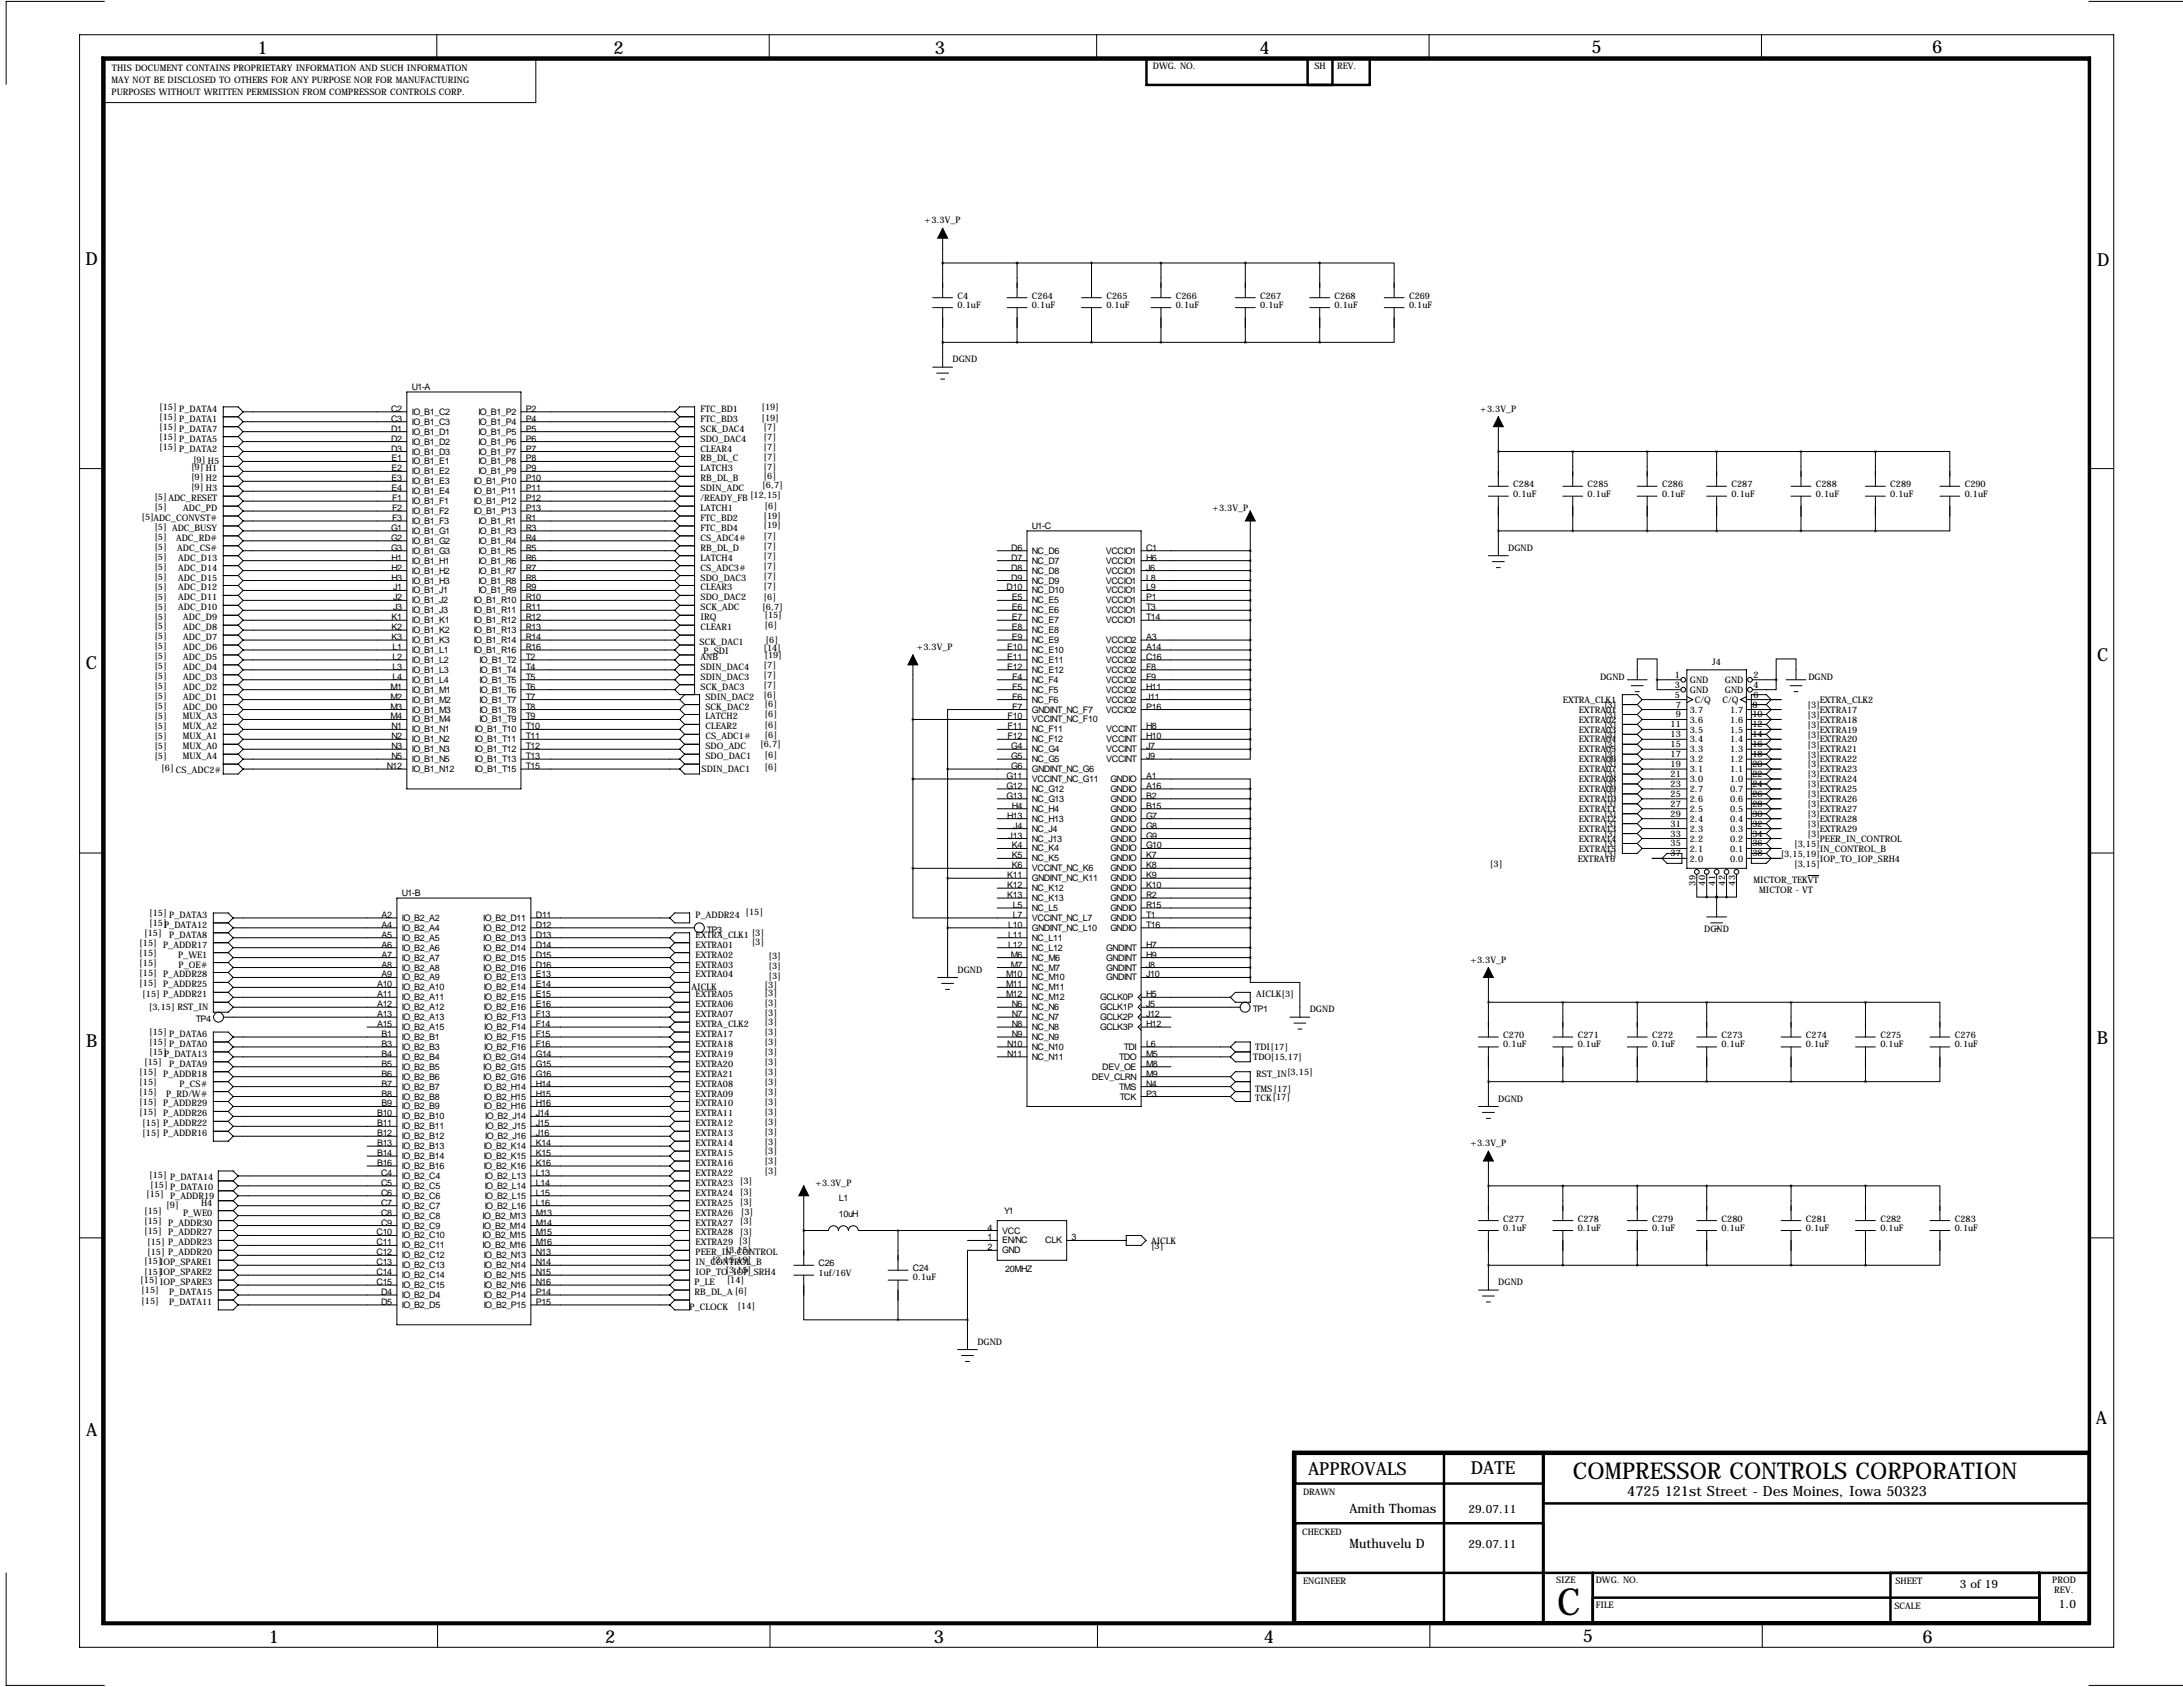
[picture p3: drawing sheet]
<svg xmlns="http://www.w3.org/2000/svg" width="559mm" height="432mm" viewBox="0 0 559 432" stroke-linecap="round" stroke-linejoin="round" font-family="sans-serif">
<defs><g id="words">
<text font-size="9.6" x="398.6" y="413.5">C</text>
<text font-size="5.9" x="402.6" y="378.6">COMPRESSOR CONTROLS CORPORATION</text>
<g font-size="4.6">
<text x="65.9" y="13.7">1</text>
<text x="157" y="13.7">2</text>
<text x="239.3" y="13.7">3</text>
<text x="322.4" y="13.7">4</text>
<text x="407.4" y="13.5">5</text>
<text x="494.6" y="13.5">6</text>
<text x="21.8" y="67.9">D</text>
<text x="536.9" y="68.1">D</text>
<text x="22" y="171.1">C</text>
<text x="536.8" y="169.2">C</text>
<text x="22" y="268.1">B</text>
<text x="536.7" y="267.2">B</text>
<text x="536.4" y="364.5">A</text>
<text x="22" y="367.5">A</text>
<text x="334.8" y="377.4">APPROVALS</text>
<text x="376.5" y="377.2">DATE</text>
<text x="68.8" y="420.6">1</text>
<text x="154.9" y="420.6">2</text>
<text x="239.1" y="420.6">3</text>
<text x="323.5" y="420.5">4</text>
<text x="405.1" y="420.4">5</text>
<text x="492.2" y="420.6">6</text>
</g>
<text font-size="3.6" x="416.6" y="383">4725 121st Street - Des Moines, Iowa 50323</text>
<g font-size="3.3">
<text x="345.4" y="387.3">Amith Thomas</text>
<text x="345.4" y="396.2">Muthuvelu D</text>
</g>
<g font-size="3">
<text x="375.9" y="387.3">29.07.11</text>
<text x="375.9" y="396.2">29.07.11</text>
<text x="501.6" y="406.4">3 of 19</text>
<text x="527" y="411.5">1.0</text>
</g>
<g font-size="2.3">
<text x="295.1" y="17.6">DWG. NO.</text>
<text x="336.4" y="17.7">SH</text>
<text x="342.3" y="17.7">REV.</text>
<text x="28.5" y="21.1">MAY NOT BE DISCLOSED TO OTHERS FOR ANY PURPOSE NOR FOR MANUFACTURING</text>
<text x="28.7" y="18.3">THIS DOCUMENT CONTAINS PROPRIETARY INFORMATION AND SUCH INFORMATION</text>
<text x="28.5" y="24.2">PURPOSES WITHOUT WRITTEN PERMISSION FROM COMPRESSOR CONTROLS CORP.</text>
<text x="236.7" y="57.1">+3.3V_P</text>
<text x="245.1" y="76.5">C4</text>
<text x="264.2" y="76.5">C264</text>
<text x="283.2" y="76.5">C265</text>
<text x="301" y="76.5">C266</text>
<text x="322.6" y="76.5">C267</text>
<text x="341.6" y="76.5">C268</text>
<text x="360.7" y="76.5">C269</text>
<text x="245.1" y="78.8">0.1uF</text>
<text x="264.2" y="78.8">0.1uF</text>
<text x="283.2" y="78.8">0.1uF</text>
<text x="301" y="78.8">0.1uF</text>
<text x="322.6" y="78.8">0.1uF</text>
<text x="341.6" y="78.8">0.1uF</text>
<text x="360.7" y="78.8">0.1uF</text>
<text x="243.8" y="92.7">DGND</text>
<text x="105.4" y="99.8">U1-A</text>
<text x="40.7" y="105">[15] P_DATA4</text>
<text x="40.7" y="107.5">[15] P_DATA1</text>
<text x="100.1" y="105.4">C2</text>
<text x="100.1" y="108">C3</text>
<text x="105.4" y="106.2">IO_B1_C2</text>
<text x="122.5" y="106.2">IO_B1_P2</text>
<text x="134.6" y="105.4">P2</text>
<text x="134.6" y="108">P4</text>
<text x="179.3" y="108">FTC_BD3</text>
<text x="179.3" y="105.4">FTC_BD1</text>
<text x="194.9" y="107.8">[19]</text>
<text x="194.9" y="105">[19]</text>
<text x="378.9" y="105.4">+3.3V_P</text>
<text x="40.7" y="110.1">[15] P_DATA7</text>
<text x="40.7" y="112.6">[15] P_DATA5</text>
<text x="100.1" y="110.5">D1</text>
<text x="100.1" y="113">D2</text>
<text x="105.4" y="108.7">IO_B1_C3</text>
<text x="105.4" y="111.3">IO_B1_D1</text>
<text x="105.4" y="113.8">IO_B1_D2</text>
<text x="122.5" y="108.7">IO_B1_P4</text>
<text x="122.5" y="111.3">IO_B1_P5</text>
<text x="122.5" y="113.8">IO_B1_P6</text>
<text x="134.6" y="110.5">P5</text>
<text x="134.6" y="113">P6</text>
<text x="179.3" y="113">SDO_DAC4</text>
<text x="179.3" y="110.5">SCK_DAC4</text>
<text x="195.5" y="112.6">[7]</text>
<text x="195.5" y="110.1">[7]</text>
<text x="40.7" y="115.2">[15] P_DATA2</text>
<text x="49.4" y="118.5">[9] H5</text>
<text x="100.1" y="115.6">D3</text>
<text x="100.2" y="118.1">E1</text>
<text x="105.4" y="116.3">IO_B1_D3</text>
<text x="105.4" y="118.9">IO_B1_E1</text>
<text x="122.5" y="116.3">IO_B1_P7</text>
<text x="122.5" y="118.9">IO_B1_P8</text>
<text x="134.6" y="115.6">P7</text>
<text x="134.6" y="118.1">P8</text>
<text x="179.3" y="118.1">RB_DL_C</text>
<text x="179.3" y="115.6">CLEAR4</text>
<text x="195.5" y="117.7">[7]</text>
<text x="195.5" y="115.2">[7]</text>
<text x="48.9" y="120.2">[9] H1</text>
<text x="48.9" y="122.8">[9] H2</text>
<text x="48.9" y="125.3">[9] H3</text>
<text x="100.2" y="120.7">E2</text>
<text x="100.2" y="123.2">E3</text>
<text x="100.2" y="125.7">E4</text>
<text x="105.4" y="121.4">IO_B1_E2</text>
<text x="105.4" y="124">IO_B1_E3</text>
<text x="121.3" y="124">IO_B1_P10</text>
<text x="122.5" y="121.4">IO_B1_P9</text>
<text x="134.6" y="123.2">P10</text>
<text x="134.6" y="125.7">P11</text>
<text x="134.6" y="120.7">P9</text>
<text x="179.3" y="125.7">SDIN_ADC</text>
<text x="179.3" y="123.2">RB_DL_B</text>
<text x="179.3" y="120.7">LATCH3</text>
<text x="195.1" y="124.8">[6,7]</text>
<text x="195.5" y="122.5">[6]</text>
<text x="195.5" y="120.2">[7]</text>
<text x="387.3" y="124.7">C284</text>
<text x="406.4" y="124.7">C285</text>
<text x="425.4" y="124.7">C286</text>
<text x="443.2" y="124.7">C287</text>
<text x="464.8" y="124.7">C288</text>
<text x="483.9" y="124.7">C289</text>
<text x="502.9" y="124.7">C290</text>
<text x="39.5" y="128.1">[5] ADC_RESET</text>
<text x="39.5" y="130.6">[5]</text>
<text x="46.9" y="130.8">ADC_PD</text>
<text x="100.4" y="128.3">F1</text>
<text x="100.4" y="130.8">F2</text>
<text x="105.4" y="126.5">IO_B1_E4</text>
<text x="105.4" y="129">IO_B1_F1</text>
<text x="105.4" y="131.6">IO_B1_F2</text>
<text x="121.3" y="126.5">IO_B1_P11</text>
<text x="121.3" y="129">IO_B1_P12</text>
<text x="121.3" y="131.6">IO_B1_P13</text>
<text x="134.6" y="128.3">P12</text>
<text x="134.6" y="130.8">P13</text>
<text x="179.3" y="130.8">LATCH1</text>
<text x="179.3" y="128.3">/READY_FB</text>
<text x="192" y="127.3">[12,15]</text>
<text x="195.7" y="130.4">[6]</text>
<text x="310.3" y="130.8">+3.3V_P</text>
<text x="387.3" y="127.1">0.1uF</text>
<text x="406.4" y="127.1">0.1uF</text>
<text x="425.4" y="127.1">0.1uF</text>
<text x="443.2" y="127.1">0.1uF</text>
<text x="464.8" y="127.1">0.1uF</text>
<text x="483.9" y="127.1">0.1uF</text>
<text x="502.9" y="127.1">0.1uF</text>
<text x="36.2" y="133.2">[5]ADC_CONVST#</text>
<text x="39.5" y="135.7">[5] ADC_BUSY</text>
<text x="100.1" y="135.9">G1</text>
<text x="100.4" y="133.4">F3</text>
<text x="105.4" y="134.1">IO_B1_F3</text>
<text x="105.4" y="136.7">IO_B1_G1</text>
<text x="122.5" y="134.1">IO_B1_R1</text>
<text x="122.5" y="136.7">IO_B1_R3</text>
<text x="134.6" y="133.4">R1</text>
<text x="134.6" y="135.9">R3</text>
<text x="179.3" y="135.9">FTC_BD4</text>
<text x="179.3" y="133.4">FTC_BD2</text>
<text x="195.4" y="135.2">[19]</text>
<text x="195.4" y="132.9">[19]</text>
<text x="264.2" y="135.4">U1-C</text>
<text x="39.5" y="143.3">[5]</text>
<text x="39.5" y="138.3">[5]</text>
<text x="39.5" y="140.8">[5]</text>
<text x="45.1" y="138.4">ADC_RD#</text>
<text x="45.3" y="141">ADC_CS#</text>
<text x="45.6" y="143.5">ADC_D13</text>
<text x="100.1" y="138.4">G2</text>
<text x="100.1" y="141">G3</text>
<text x="100.2" y="143.5">H1</text>
<text x="105.4" y="139.2">IO_B1_G2</text>
<text x="105.4" y="141.7">IO_B1_G3</text>
<text x="122.5" y="139.2">IO_B1_R4</text>
<text x="122.5" y="141.7">IO_B1_R5</text>
<text x="134.6" y="138.4">R4</text>
<text x="134.6" y="141">R5</text>
<text x="134.6" y="143.5">R6</text>
<text x="179.3" y="141">RB_DL_D</text>
<text x="179.3" y="143.5">LATCH4</text>
<text x="179.3" y="138.4">CS_ADC4#</text>
<text x="195.5" y="140.6">[7]</text>
<text x="195.5" y="143.1">[7]</text>
<text x="195.5" y="138">[7]</text>
<text x="258.9" y="141">D6</text>
<text x="258.9" y="143.5">D7</text>
<text x="264.2" y="141.7">NC_D6</text>
<text x="283.1" y="141.7">VCCIO1</text>
<text x="293.4" y="141">C1</text>
<text x="293.4" y="143.5">H6</text>
<text x="386.1" y="141">DGND</text>
<text x="39.5" y="145.9">[5]</text>
<text x="39.5" y="148.4">[5]</text>
<text x="45.6" y="146.1">ADC_D14</text>
<text x="45.6" y="148.6">ADC_D15</text>
<text x="100.2" y="146.1">H2</text>
<text x="100.2" y="148.6">H3</text>
<text x="105.4" y="144.3">IO_B1_H1</text>
<text x="105.4" y="146.8">IO_B1_H2</text>
<text x="105.4" y="149.4">IO_B1_H3</text>
<text x="122.5" y="144.3">IO_B1_R6</text>
<text x="122.5" y="146.8">IO_B1_R7</text>
<text x="122.5" y="149.4">IO_B1_R8</text>
<text x="134.6" y="146.1">R7</text>
<text x="134.6" y="148.6">R8</text>
<text x="179.3" y="148.6">SDO_DAC3</text>
<text x="179.3" y="146.1">CS_ADC3#</text>
<text x="195.5" y="148.2">[7]</text>
<text x="195.5" y="145.6">[7]</text>
<text x="258.9" y="146.1">D8</text>
<text x="258.9" y="148.6">D9</text>
<text x="264.2" y="144.3">NC_D7</text>
<text x="264.2" y="146.8">NC_D8</text>
<text x="264.2" y="149.4">NC_D9</text>
<text x="283.1" y="144.3">VCCIO1</text>
<text x="283.1" y="146.8">VCCIO1</text>
<text x="283.1" y="149.4">VCCIO1</text>
<text x="293.4" y="146.1">J6</text>
<text x="293.4" y="148.6">L8</text>
<text x="39.5" y="153.5">[5]</text>
<text x="39.5" y="151">[5]</text>
<text x="45.6" y="153.7">ADC_D11</text>
<text x="45.6" y="151.1">ADC_D12</text>
<text x="100.6" y="151.1">J1</text>
<text x="100.6" y="153.7">J2</text>
<text x="105.4" y="151.9">IO_B1_J1</text>
<text x="105.4" y="154.4">IO_B1_J2</text>
<text x="121.3" y="154.4">IO_B1_R10</text>
<text x="122.5" y="151.9">IO_B1_R9</text>
<text x="134.6" y="153.7">R10</text>
<text x="134.6" y="151.1">R9</text>
<text x="179.3" y="153.7">SDO_DAC2</text>
<text x="179.3" y="151.1">CLEAR3</text>
<text x="195.5" y="153.5">[6]</text>
<text x="195.5" y="150.7">[7]</text>
<text x="257.7" y="151.1">D10</text>
<text x="259" y="153.7">E5</text>
<text x="264.2" y="151.9">NC_D10</text>
<text x="264.2" y="154.4">NC_E5</text>
<text x="283.1" y="154.4">VCCIO1</text>
<text x="283.1" y="151.9">VCCIO1</text>
<text x="293.4" y="153.7">P1</text>
<text x="293.4" y="151.1">L9</text>
<text x="39.5" y="161.1">[5]</text>
<text x="39.5" y="158.6">[5]</text>
<text x="39.5" y="156">[5]</text>
<text x="45.6" y="156.2">ADC_D10</text>
<text x="46.9" y="161.3">ADC_D8</text>
<text x="46.9" y="158.8">ADC_D9</text>
<text x="100.2" y="158.8">K1</text>
<text x="100.2" y="161.3">K2</text>
<text x="100.6" y="156.2">J3</text>
<text x="105.4" y="157">IO_B1_J3</text>
<text x="105.4" y="159.5">IO_B1_K1</text>
<text x="121.3" y="157">IO_B1_R11</text>
<text x="121.3" y="159.5">IO_B1_R12</text>
<text x="134.6" y="156.2">R11</text>
<text x="134.6" y="158.8">R12</text>
<text x="134.6" y="161.3">R13</text>
<text x="179.3" y="161.3">CLEAR1</text>
<text x="179.3" y="158.8">IRQ</text>
<text x="179.3" y="156.2">SCK_ADC</text>
<text x="195.1" y="156">[6,7]</text>
<text x="195.7" y="158.1">[15]</text>
<text x="195.7" y="160.6">[6]</text>
<text x="259" y="156.2">E6</text>
<text x="259" y="158.8">E7</text>
<text x="259" y="161.3">E8</text>
<text x="264.2" y="157">NC_E6</text>
<text x="264.2" y="159.5">NC_E7</text>
<text x="283.1" y="157">VCCIO1</text>
<text x="283.1" y="159.5">VCCIO1</text>
<text x="293.4" y="156.2">T3</text>
<text x="293.4" y="158.8">T14</text>
<text x="39.5" y="166.2">[5]</text>
<text x="39.5" y="163.7">[5]</text>
<text x="46.9" y="166.4">ADC_D6</text>
<text x="46.9" y="163.8">ADC_D7</text>
<text x="100.2" y="163.8">K3</text>
<text x="100.5" y="166.4">L1</text>
<text x="105.4" y="162.1">IO_B1_K2</text>
<text x="105.4" y="164.6">IO_B1_K3</text>
<text x="105.4" y="167.1">IO_B1_L1</text>
<text x="121.3" y="162.1">IO_B1_R13</text>
<text x="121.3" y="164.6">IO_B1_R14</text>
<text x="121.3" y="167.1">IO_B1_R16</text>
<text x="134.6" y="163.8">R14</text>
<text x="134.6" y="166.4">R16</text>
<text x="179.1" y="165.1">SCK_DAC1</text>
<text x="180.1" y="167.4">P_SDI</text>
<text x="195.4" y="166.7">[14]</text>
<text x="196" y="164.7">[6]</text>
<text x="234.7" y="166.4">+3.3V_P</text>
<text x="257.8" y="166.4">E10</text>
<text x="259" y="163.8">E9</text>
<text x="264.2" y="162.1">NC_E8</text>
<text x="264.2" y="164.6">NC_E9</text>
<text x="264.2" y="167.1">NC_E10</text>
<text x="283.1" y="167.1">VCCIO2</text>
<text x="283.1" y="164.6">VCCIO2</text>
<text x="293.4" y="166.4">A14</text>
<text x="293.4" y="163.8">A3</text>
<text x="39.5" y="173.8">[5]</text>
<text x="39.5" y="171.3">[5]</text>
<text x="39.5" y="168.7">[5]</text>
<text x="46.9" y="174">ADC_D3</text>
<text x="46.9" y="171.5">ADC_D4</text>
<text x="46.9" y="168.9">ADC_D5</text>
<text x="100.5" y="168.9">L2</text>
<text x="100.5" y="171.5">L3</text>
<text x="100.5" y="174">L4</text>
<text x="105.4" y="169.7">IO_B1_L2</text>
<text x="105.4" y="172.2">IO_B1_L3</text>
<text x="122.7" y="169.7">IO_B1_T2</text>
<text x="122.7" y="172.2">IO_B1_T4</text>
<text x="134.6" y="168.9">T2</text>
<text x="134.6" y="171.5">T4</text>
<text x="134.6" y="174">T5</text>
<text x="179.3" y="174">SDIN_DAC3</text>
<text x="179.3" y="171.5">SDIN_DAC4</text>
<text x="179.3" y="168.9">ANB</text>
<text x="195.5" y="173.6">[7]</text>
<text x="195.5" y="171">[7]</text>
<text x="195.7" y="168.5">[19]</text>
<text x="257.8" y="168.9">E11</text>
<text x="257.8" y="171.5">E12</text>
<text x="259.1" y="174">F4</text>
<text x="264.2" y="169.7">NC_E11</text>
<text x="264.2" y="172.2">NC_E12</text>
<text x="283.1" y="169.7">VCCIO2</text>
<text x="283.1" y="172.2">VCCIO2</text>
<text x="293.4" y="168.9">C16</text>
<text x="293.4" y="174">F9</text>
<text x="293.4" y="171.5">F8</text>
<text x="409.6" y="174">DGND</text>
<text x="428.7" y="173.6">1</text>
<text x="438.3" y="170.2">J4</text>
<text x="448.8" y="173.6">2</text>
<text x="462.9" y="174">DGND</text>
<text x="39.5" y="178.9">[5]</text>
<text x="39.5" y="176.4">[5]</text>
<text x="46.9" y="179.1">ADC_D1</text>
<text x="46.9" y="176.5">ADC_D2</text>
<text x="100" y="176.5">M1</text>
<text x="100" y="179.1">M2</text>
<text x="105.4" y="174.8">IO_B1_L4</text>
<text x="105.4" y="177.3">IO_B1_M1</text>
<text x="105.4" y="179.8">IO_B1_M2</text>
<text x="122.7" y="174.8">IO_B1_T5</text>
<text x="122.7" y="177.3">IO_B1_T6</text>
<text x="122.7" y="179.8">IO_B1_T7</text>
<text x="134.6" y="176.5">T6</text>
<text x="134.6" y="179.1">T7</text>
<text x="179.3" y="176.5">SCK_DAC3</text>
<text x="180.6" y="179.1">SDIN_DAC2</text>
<text x="195.5" y="178.7">[6]</text>
<text x="195.5" y="176.1">[7]</text>
<text x="259.1" y="176.5">F5</text>
<text x="259.1" y="179.1">F6</text>
<text x="264.2" y="174.8">NC_F4</text>
<text x="264.2" y="177.3">NC_F5</text>
<text x="264.2" y="179.8">NC_F6</text>
<text x="283.1" y="179.8">VCCIO2</text>
<text x="283.1" y="177.3">VCCIO2</text>
<text x="283.1" y="174.8">VCCIO2</text>
<text x="293.4" y="179.1">J11</text>
<text x="293.4" y="176.5">H11</text>
<text x="400.1" y="179.9">EXTRA_CLK1</text>
<text x="428.7" y="176.2">3</text>
<text x="428.7" y="178.7">5</text>
<text x="432.6" y="174.8">GND</text>
<text x="432.6" y="177.3">GND</text>
<text x="433.8" y="179.9">C/Q</text>
<text x="440.9" y="179.9">C/Q</text>
<text x="441.5" y="174.8">GND</text>
<text x="441.5" y="177.3">GND</text>
<text x="448.8" y="176.2">4</text>
<text x="448.8" y="178.7">6</text>
<text x="465.8" y="179.9">EXTRA_CLK2</text>
<text x="39.5" y="184">[5]</text>
<text x="39.5" y="181.4">[5]</text>
<text x="46.8" y="184.1">MUX_A3</text>
<text x="46.9" y="181.6">ADC_D0</text>
<text x="100" y="181.6">M3</text>
<text x="100" y="184.1">M4</text>
<text x="105.4" y="182.4">IO_B1_M3</text>
<text x="105.4" y="184.9">IO_B1_M4</text>
<text x="122.7" y="182.4">IO_B1_T8</text>
<text x="122.7" y="184.9">IO_B1_T9</text>
<text x="134.6" y="181.6">T8</text>
<text x="134.6" y="184.1">T9</text>
<text x="180.6" y="184.1">LATCH2</text>
<text x="180.6" y="181.6">SCK_DAC2</text>
<text x="195.7" y="183.5">[6]</text>
<text x="195.7" y="180.9">[6]</text>
<text x="257.9" y="184.1">F10</text>
<text x="259.1" y="181.6">F7</text>
<text x="264.2" y="182.4">GNDINT_NC_F7</text>
<text x="264.2" y="184.9">VCCINT_NC_F10</text>
<text x="283.1" y="182.4">VCCIO2</text>
<text x="293.4" y="181.6">P16</text>
<text x="404.1" y="182.4">EXTRA01</text>
<text x="404.1" y="185">EXTRA02</text>
<text x="410.6" y="183.7">[3]</text>
<text x="410.6" y="181.2">[3]</text>
<text x="429" y="181.1">7</text>
<text x="429" y="183.6">9</text>
<text x="432.6" y="182.4">3.7</text>
<text x="432.6" y="185">3.6</text>
<text x="442.9" y="182.4">1.7</text>
<text x="442.9" y="185">1.6</text>
<text x="448.6" y="181.1">8</text>
<text x="448.6" y="183.6">10</text>
<text x="462.7" y="183.7">[3]</text>
<text x="462.7" y="181.2">[3]</text>
<text x="465.8" y="182.4">EXTRA17</text>
<text x="465.8" y="185">EXTRA18</text>
<text x="39.5" y="191.6">[5]</text>
<text x="39.5" y="189.1">[5]</text>
<text x="39.5" y="186.5">[5]</text>
<text x="46.8" y="191.8">MUX_A0</text>
<text x="46.8" y="189.2">MUX_A1</text>
<text x="46.8" y="186.7">MUX_A2</text>
<text x="100.2" y="186.7">N1</text>
<text x="100.2" y="189.2">N2</text>
<text x="100.2" y="191.8">N3</text>
<text x="105.4" y="187.5">IO_B1_N1</text>
<text x="105.4" y="190">IO_B1_N2</text>
<text x="121.5" y="187.5">IO_B1_T10</text>
<text x="121.5" y="190">IO_B1_T11</text>
<text x="134.6" y="186.7">T10</text>
<text x="134.6" y="189.2">T11</text>
<text x="134.6" y="191.8">T12</text>
<text x="180.6" y="189.2">CS_ADC1#</text>
<text x="180.6" y="186.7">CLEAR2</text>
<text x="180.6" y="191.8">SDO_ADC</text>
<text x="194.6" y="191.1">[6,7]</text>
<text x="195.7" y="188.8">[6]</text>
<text x="195.7" y="186.3">[6]</text>
<text x="257.9" y="186.7">F11</text>
<text x="257.9" y="189.2">F12</text>
<text x="258.9" y="191.8">G4</text>
<text x="264.2" y="187.5">NC_F11</text>
<text x="264.2" y="190">NC_F12</text>
<text x="283.2" y="187.5">VCCINT</text>
<text x="283.2" y="190">VCCINT</text>
<text x="293.4" y="186.7">H8</text>
<text x="293.4" y="189.2">H10</text>
<text x="293.4" y="191.8">J7</text>
<text x="404.1" y="187.5">EXTRA03</text>
<text x="404.1" y="190">EXTRA04</text>
<text x="410.6" y="186.3">[3]</text>
<text x="410.6" y="188.8">[3]</text>
<text x="410.6" y="191.4">[3]</text>
<text x="427.6" y="186.2">11</text>
<text x="427.6" y="188.7">13</text>
<text x="427.6" y="191.3">15</text>
<text x="432.6" y="187.5">3.5</text>
<text x="432.6" y="190">3.4</text>
<text x="442.9" y="187.5">1.5</text>
<text x="442.9" y="190">1.4</text>
<text x="448.6" y="186.2">12</text>
<text x="448.6" y="188.7">14</text>
<text x="448.6" y="191.3">16</text>
<text x="462.7" y="186.3">[3]</text>
<text x="462.7" y="188.8">[3]</text>
<text x="462.7" y="191.4">[3]</text>
<text x="465.8" y="187.5">EXTRA19</text>
<text x="465.8" y="190">EXTRA20</text>
<text x="39.5" y="194.1">[5]</text>
<text x="41.3" y="197.4">[6] CS_ADC2#</text>
<text x="46.8" y="194.3">MUX_A4</text>
<text x="99" y="196.8">N12</text>
<text x="100.2" y="194.3">N5</text>
<text x="105.4" y="197.6">IO_B1_N12</text>
<text x="105.4" y="192.5">IO_B1_N3</text>
<text x="105.4" y="195.1">IO_B1_N5</text>
<text x="121.5" y="192.5">IO_B1_T12</text>
<text x="121.5" y="195.1">IO_B1_T13</text>
<text x="121.5" y="197.6">IO_B1_T15</text>
<text x="134.6" y="194.3">T13</text>
<text x="134.6" y="196.8">T15</text>
<text x="179.6" y="197.6">SDIN_DAC1</text>
<text x="180.6" y="194.3">SDO_DAC1</text>
<text x="195.7" y="197.2">[6]</text>
<text x="195.7" y="193.9">[6]</text>
<text x="258.9" y="194.3">G5</text>
<text x="258.9" y="196.8">G6</text>
<text x="264.2" y="192.5">NC_G4</text>
<text x="264.2" y="195.1">NC_G5</text>
<text x="264.2" y="197.6">GNDINT_NC_G6</text>
<text x="283.2" y="192.5">VCCINT</text>
<text x="283.2" y="195.1">VCCINT</text>
<text x="293.4" y="194.3">J9</text>
<text x="404.1" y="192.6">EXTRA05</text>
<text x="404.1" y="195.1">EXTRA06</text>
<text x="404.1" y="197.7">EXTRA07</text>
<text x="410.6" y="193.9">[3]</text>
<text x="410.6" y="196.4">[3]</text>
<text x="427.6" y="193.8">17</text>
<text x="427.6" y="196.3">19</text>
<text x="432.6" y="192.6">3.3</text>
<text x="432.6" y="195.1">3.2</text>
<text x="432.6" y="197.7">3.1</text>
<text x="442.9" y="192.6">1.3</text>
<text x="442.9" y="195.1">1.2</text>
<text x="442.9" y="197.7">1.1</text>
<text x="448.6" y="193.8">18</text>
<text x="448.6" y="196.3">20</text>
<text x="462.7" y="193.9">[3]</text>
<text x="462.7" y="196.4">[3]</text>
<text x="465.8" y="192.6">EXTRA21</text>
<text x="465.8" y="195.1">EXTRA22</text>
<text x="465.8" y="197.7">EXTRA23</text>
<text x="257.7" y="199.4">G11</text>
<text x="257.7" y="201.9">G12</text>
<text x="264.2" y="200.2">VCCINT_NC_G11</text>
<text x="264.2" y="202.7">NC_G12</text>
<text x="284.2" y="202.7">GNDIO</text>
<text x="284.2" y="200.2">GNDIO</text>
<text x="293.4" y="201.9">A16</text>
<text x="293.4" y="199.4">A1</text>
<text x="404.1" y="200.2">EXTRA08</text>
<text x="404.1" y="202.7">EXTRA09</text>
<text x="410.6" y="199">[3]</text>
<text x="410.6" y="201.5">[3]</text>
<text x="427.6" y="198.9">21</text>
<text x="427.6" y="201.4">23</text>
<text x="427.6" y="204">25</text>
<text x="432.6" y="200.2">3.0</text>
<text x="432.6" y="202.7">2.7</text>
<text x="442.9" y="200.2">1.0</text>
<text x="442.9" y="202.7">0.7</text>
<text x="448.6" y="198.9">22</text>
<text x="448.6" y="201.4">24</text>
<text x="448.6" y="204">26</text>
<text x="462.7" y="199">[3]</text>
<text x="462.7" y="201.5">[3]</text>
<text x="465.8" y="200.2">EXTRA24</text>
<text x="465.8" y="202.7">EXTRA25</text>
<text x="257.7" y="204.5">G13</text>
<text x="257.8" y="209.5">H13</text>
<text x="259" y="207">H4</text>
<text x="264.2" y="207.8">NC_H4</text>
<text x="264.2" y="205.2">NC_G13</text>
<text x="284.2" y="205.2">GNDIO</text>
<text x="284.2" y="207.8">GNDIO</text>
<text x="293.4" y="204.5">B2</text>
<text x="293.4" y="207">B15</text>
<text x="293.4" y="209.5">G7</text>
<text x="404.1" y="205.3">EXTRA10</text>
<text x="404.1" y="207.8">EXTRA11</text>
<text x="410.6" y="204.1">[3]</text>
<text x="410.6" y="206.6">[3]</text>
<text x="410.6" y="209.1">[3]</text>
<text x="427.6" y="206.5">27</text>
<text x="427.6" y="209">29</text>
<text x="432.6" y="205.3">2.6</text>
<text x="432.6" y="207.8">2.5</text>
<text x="442.9" y="205.3">0.6</text>
<text x="442.9" y="207.8">0.5</text>
<text x="448.6" y="206.5">28</text>
<text x="448.6" y="209">30</text>
<text x="462.7" y="204.1">[3]</text>
<text x="462.7" y="206.6">[3]</text>
<text x="462.7" y="209.1">[3]</text>
<text x="465.8" y="205.3">EXTRA26</text>
<text x="465.8" y="207.8">EXTRA27</text>
<text x="258.2" y="214.6">J13</text>
<text x="259.4" y="212.1">J4</text>
<text x="264.2" y="210.3">NC_H13</text>
<text x="264.2" y="212.9">NC_J4</text>
<text x="264.2" y="215.4">NC_J13</text>
<text x="284.2" y="210.3">GNDIO</text>
<text x="284.2" y="212.9">GNDIO</text>
<text x="284.2" y="215.4">GNDIO</text>
<text x="293.4" y="212.1">G8</text>
<text x="293.4" y="214.6">G9</text>
<text x="404.1" y="210.4">EXTRA12</text>
<text x="404.1" y="212.9">EXTRA13</text>
<text x="404.1" y="215.4">EXTRA14</text>
<text x="410.6" y="211.7">[3]</text>
<text x="410.6" y="214.2">[3]</text>
<text x="427.6" y="211.6">31</text>
<text x="427.6" y="214.1">33</text>
<text x="432.6" y="210.4">2.4</text>
<text x="432.6" y="212.9">2.3</text>
<text x="432.6" y="215.4">2.2</text>
<text x="442.9" y="210.4">0.4</text>
<text x="442.9" y="212.9">0.3</text>
<text x="442.9" y="215.4">0.2</text>
<text x="448.6" y="211.6">32</text>
<text x="448.6" y="214.1">34</text>
<text x="462.7" y="211.7">[3]</text>
<text x="462.7" y="214.2">[3]</text>
<text x="465.8" y="210.4">EXTRA28</text>
<text x="465.8" y="212.9">EXTRA29</text>
<text x="465.8" y="215.4">PEER_IN_CONTROL</text>
<text x="259" y="219.7">K5</text>
<text x="259" y="217.2">K4</text>
<text x="264.2" y="220.5">NC_K5</text>
<text x="264.2" y="217.9">NC_K4</text>
<text x="284.2" y="217.9">GNDIO</text>
<text x="284.2" y="220.5">GNDIO</text>
<text x="293.4" y="217.2">G10</text>
<text x="293.4" y="219.7">K7</text>
<text x="381.4" y="221.8">[3]</text>
<text x="403.9" y="220.5">EXTRA16</text>
<text x="404.1" y="218">EXTRA15</text>
<text x="410.6" y="216.8">[3]</text>
<text x="410.6" y="219.3">[3]</text>
<text x="427.6" y="216.7">35</text>
<text x="427.6" y="219.2">37</text>
<text x="432.6" y="218">2.1</text>
<text x="432.6" y="220.5">2.0</text>
<text x="442.9" y="218">0.1</text>
<text x="442.9" y="220.5">0.0</text>
<text x="448.6" y="216.7">36</text>
<text x="448.6" y="219.2">38</text>
<text x="455.8" y="219.3">[3,15,19]</text>
<text x="459.2" y="216.8">[3,15]</text>
<text x="459.2" y="221.8">[3,15]</text>
<text x="465.8" y="218">IN_CONTROL_B</text>
<text x="465.8" y="220.5">IOP_TO_IOP_SRH4</text>
<text x="257.8" y="224.8">K11</text>
<text x="257.8" y="227.3">K12</text>
<text x="259" y="222.2">K6</text>
<text x="264.2" y="223">VCCINT_NC_K6</text>
<text x="264.2" y="225.6">GNDINT_NC_K11</text>
<text x="284.2" y="223">GNDIO</text>
<text x="284.2" y="225.6">GNDIO</text>
<text x="293.4" y="222.2">K8</text>
<text x="293.4" y="224.8">K9</text>
<text x="293.4" y="227.3">K10</text>
<text x="434" y="226.7" transform="rotate(-90 434 226.7)">39</text>
<text x="436.5" y="226.7" transform="rotate(-90 436.5 226.7)">40</text>
<text x="439.1" y="226.7" transform="rotate(-90 439.1 226.7)">41</text>
<text x="441.6" y="226.7" transform="rotate(-90 441.6 226.7)">42</text>
<text x="444.1" y="226.7" transform="rotate(-90 444.1 226.7)">43</text>
<text x="448.8" y="226.1">MICTOR_TEKVT</text>
<text x="102.9" y="229.4">U1-B</text>
<text x="257.8" y="229.9">K13</text>
<text x="259.2" y="232.4">L5</text>
<text x="264.2" y="233.2">NC_L5</text>
<text x="264.2" y="228.1">NC_K12</text>
<text x="264.2" y="230.6">NC_K13</text>
<text x="284.2" y="228.1">GNDIO</text>
<text x="284.2" y="230.6">GNDIO</text>
<text x="284.2" y="233.2">GNDIO</text>
<text x="293.4" y="229.9">R2</text>
<text x="293.4" y="232.4">R15</text>
<text x="450.3" y="228.6">MICTOR - VT</text>
<text x="36.9" y="239.6">[15]</text>
<text x="38.2" y="234.5">[15] P_DATA3</text>
<text x="38.2" y="237.1">[15]P_DATA12</text>
<text x="97.7" y="234.9">A2</text>
<text x="97.7" y="237.5">A4</text>
<text x="102.9" y="235.7">IO_B2_A2</text>
<text x="102.9" y="238.3">IO_B2_A4</text>
<text x="123.7" y="235.7">IO_B2_D11</text>
<text x="123.7" y="238.3">IO_B2_D12</text>
<text x="137.2" y="234.9">D11</text>
<text x="137.2" y="237.5">D12</text>
<text x="178.1" y="234.9">P_ADDR24</text>
<text x="181" y="238.8">TP3</text>
<text x="190.8" y="234.3">[15]</text>
<text x="258.1" y="237.5">L10</text>
<text x="259.2" y="234.9">L7</text>
<text x="264.2" y="235.7">VCCINT_NC_L7</text>
<text x="264.2" y="238.3">GNDINT_NC_L10</text>
<text x="284.2" y="235.7">GNDIO</text>
<text x="284.2" y="238.3">GNDIO</text>
<text x="293.4" y="234.9">T1</text>
<text x="293.4" y="237.5">T16</text>
<text x="436.3" y="238.5">DGND</text>
<text x="35.7" y="242.2">[15]</text>
<text x="35.7" y="244.7">[15]</text>
<text x="41.8" y="242.6">P_ADDR17</text>
<text x="43.3" y="240">P_DATA8</text>
<text x="45.6" y="245.1">P_WE1</text>
<text x="97.7" y="240">A5</text>
<text x="97.7" y="242.6">A6</text>
<text x="97.7" y="245.1">A7</text>
<text x="102.9" y="240.8">IO_B2_A5</text>
<text x="102.9" y="243.3">IO_B2_A6</text>
<text x="102.9" y="245.9">IO_B2_A7</text>
<text x="123.7" y="240.8">IO_B2_D13</text>
<text x="123.7" y="243.3">IO_B2_D14</text>
<text x="123.7" y="245.9">IO_B2_D15</text>
<text x="137.2" y="240">D13</text>
<text x="137.2" y="242.6">D14</text>
<text x="137.2" y="245.1">D15</text>
<text x="178.1" y="245.1">EXTRA02</text>
<text x="178.1" y="242.6">EXTRA01</text>
<text x="178.1" y="240">EXTRA_CLK1 [3]</text>
<text x="192.4" y="241.9">[3]</text>
<text x="196.7" y="245.5">[3]</text>
<text x="258.1" y="240">L11</text>
<text x="258.1" y="242.6">L12</text>
<text x="258.7" y="245.1">M6</text>
<text x="264.2" y="240.8">NC_L11</text>
<text x="264.2" y="243.3">NC_L12</text>
<text x="264.2" y="245.9">NC_M6</text>
<text x="283.2" y="245.9">GNDINT</text>
<text x="283.2" y="243.3">GNDINT</text>
<text x="293.4" y="245.1">H9</text>
<text x="293.4" y="242.6">H7</text>
<text x="35.7" y="247.2">[15]</text>
<text x="35.7" y="249.8">[15]</text>
<text x="41.8" y="250.2">P_ADDR28</text>
<text x="45.7" y="247.6">P_OE#</text>
<text x="97.7" y="247.6">A8</text>
<text x="97.7" y="250.2">A9</text>
<text x="102.9" y="248.4">IO_B2_A8</text>
<text x="102.9" y="251">IO_B2_A9</text>
<text x="123.7" y="248.4">IO_B2_D16</text>
<text x="123.8" y="251">IO_B2_E13</text>
<text x="137.2" y="247.6">D16</text>
<text x="137.2" y="250.2">E13</text>
<text x="178.1" y="250.2">EXTRA04</text>
<text x="178.1" y="247.6">EXTRA03</text>
<text x="196.7" y="250.5">[3]</text>
<text x="196.7" y="248">[3]</text>
<text x="245.1" y="248.9">DGND</text>
<text x="257.5" y="250.2">M10</text>
<text x="258.7" y="247.6">M7</text>
<text x="264.2" y="248.4">NC_M7</text>
<text x="264.2" y="251">NC_M10</text>
<text x="283.2" y="251">GNDINT</text>
<text x="283.2" y="248.4">GNDINT</text>
<text x="293.4" y="250.2">J10</text>
<text x="293.4" y="247.6">J8</text>
<text x="376.4" y="246.4">+3.3V_P</text>
<text x="35.7" y="252.3">[15]</text>
<text x="36.4" y="255.1">[15] P_ADDR21</text>
<text x="41.8" y="252.7">P_ADDR25</text>
<text x="96.5" y="252.7">A10</text>
<text x="96.5" y="255.3">A11</text>
<text x="96.5" y="257.8">A12</text>
<text x="102.9" y="253.5">IO_B2_A10</text>
<text x="102.9" y="256">IO_B2_A11</text>
<text x="123.8" y="253.5">IO_B2_E14</text>
<text x="123.8" y="256">IO_B2_E15</text>
<text x="137.2" y="252.7">E14</text>
<text x="137.2" y="255.3">E15</text>
<text x="137.2" y="257.8">E16</text>
<text x="177" y="253.3">AICLK</text>
<text x="178.1" y="257.8">EXTRA06</text>
<text x="178.1" y="255.3">EXTRA05</text>
<text x="195.7" y="252.8">[3]</text>
<text x="195.7" y="257.4">[3]</text>
<text x="195.7" y="254.9">[3]</text>
<text x="257.5" y="252.7">M11</text>
<text x="257.5" y="255.3">M12</text>
<text x="259" y="257.8">N6</text>
<text x="264.2" y="253.5">NC_M11</text>
<text x="264.2" y="256">NC_M12</text>
<text x="281.6" y="256">GCLK0P</text>
<text x="293.4" y="255.3">H5</text>
<text x="293.4" y="257.8">J5</text>
<text x="321.6" y="255.3">AICLK[3]</text>
<text x="38.1" y="258.4">[3,15] RST_IN</text>
<text x="50.2" y="261.6">TP4</text>
<text x="96.5" y="260.3">A13</text>
<text x="96.5" y="262.9">A15</text>
<text x="102.9" y="258.6">IO_B2_A12</text>
<text x="102.9" y="261.1">IO_B2_A13</text>
<text x="102.9" y="263.7">IO_B2_A15</text>
<text x="123.8" y="258.6">IO_B2_E16</text>
<text x="123.9" y="261.1">IO_B2_F13</text>
<text x="123.9" y="263.7">IO_B2_F14</text>
<text x="137.2" y="260.3">F13</text>
<text x="137.2" y="262.9">F14</text>
<text x="178.1" y="262.9">EXTRA_CLK2</text>
<text x="178.1" y="260.3">EXTRA07</text>
<text x="195.7" y="262.5">[3]</text>
<text x="195.7" y="259.9">[3]</text>
<text x="259" y="260.3">N7</text>
<text x="259" y="262.9">N8</text>
<text x="264.2" y="258.6">NC_N6</text>
<text x="264.2" y="261.1">NC_N7</text>
<text x="264.2" y="263.7">NC_N8</text>
<text x="281.6" y="258.6">GCLK1P</text>
<text x="281.6" y="261.1">GCLK2P</text>
<text x="281.6" y="263.7">GCLK3P</text>
<text x="293.4" y="260.3">J12</text>
<text x="293.4" y="262.9">H12</text>
<text x="320.7" y="259.1">TP1</text>
<text x="335.3" y="259.1">DGND</text>
<text x="38.2" y="265">[15] P_DATA6</text>
<text x="38.2" y="267.6">[15] P_DATA0</text>
<text x="97.7" y="265.4">B1</text>
<text x="97.7" y="268">B3</text>
<text x="102.9" y="266.2">IO_B2_B1</text>
<text x="102.9" y="268.7">IO_B2_B3</text>
<text x="123.9" y="266.2">IO_B2_F15</text>
<text x="123.9" y="268.7">IO_B2_F16</text>
<text x="137.2" y="265.4">F15</text>
<text x="137.2" y="268">F16</text>
<text x="178.1" y="268">EXTRA18</text>
<text x="178.1" y="265.4">EXTRA17</text>
<text x="195.7" y="267.6">[3]</text>
<text x="195.7" y="265">[3]</text>
<text x="257.8" y="268">N10</text>
<text x="259" y="265.4">N9</text>
<text x="264.2" y="266.2">NC_N9</text>
<text x="264.2" y="268.7">NC_N10</text>
<text x="287.7" y="268.7">TDI</text>
<text x="293.4" y="268">L6</text>
<text x="321.3" y="268.8">TDI[17]</text>
<text x="384.8" y="265.7">C270</text>
<text x="384.8" y="268.1">0.1uF</text>
<text x="403.9" y="265.7">C271</text>
<text x="403.9" y="268.1">0.1uF</text>
<text x="422.9" y="265.7">C272</text>
<text x="422.9" y="268.1">0.1uF</text>
<text x="440.7" y="265.7">C273</text>
<text x="440.7" y="268.1">0.1uF</text>
<text x="462.3" y="265.7">C274</text>
<text x="462.3" y="268.1">0.1uF</text>
<text x="481.3" y="265.7">C275</text>
<text x="481.3" y="268.1">0.1uF</text>
<text x="500.4" y="265.7">C276</text>
<text x="500.4" y="268.1">0.1uF</text>
<text x="35.7" y="275.2">[15]</text>
<text x="36.9" y="272.6">[15]</text>
<text x="38.2" y="270.1">[15]P_DATA13</text>
<text x="41.8" y="275.6">P_ADDR18</text>
<text x="43.3" y="273">P_DATA9</text>
<text x="97.7" y="270.5">B4</text>
<text x="97.7" y="273">B5</text>
<text x="97.7" y="275.6">B6</text>
<text x="102.9" y="271.3">IO_B2_B4</text>
<text x="102.9" y="273.8">IO_B2_B5</text>
<text x="123.7" y="271.3">IO_B2_G14</text>
<text x="123.7" y="273.8">IO_B2_G15</text>
<text x="137.2" y="270.5">G14</text>
<text x="137.2" y="273">G15</text>
<text x="137.2" y="275.6">G16</text>
<text x="178.1" y="275.6">EXTRA21</text>
<text x="178.1" y="273">EXTRA20</text>
<text x="178.1" y="270.5">EXTRA19</text>
<text x="195.7" y="275.2">[3]</text>
<text x="195.7" y="272.6">[3]</text>
<text x="195.7" y="270.1">[3]</text>
<text x="257.8" y="270.5">N11</text>
<text x="264.2" y="271.3">NC_N11</text>
<text x="282.1" y="273.8">DEV_OE</text>
<text x="286.5" y="271.3">TDO</text>
<text x="293.4" y="275.6">M9</text>
<text x="293.4" y="273">M8</text>
<text x="293.4" y="270.5">M5</text>
<text x="320.8" y="271.3">TDO[15,17]</text>
<text x="321.6" y="275.6">RST_IN[3,15]</text>
<text x="35.7" y="277.7">[15]</text>
<text x="35.7" y="280.3">[15]</text>
<text x="42.5" y="280.7">P_RD/W#</text>
<text x="46" y="278.1">P_CS#</text>
<text x="97.7" y="278.1">B7</text>
<text x="97.7" y="280.7">B8</text>
<text x="102.9" y="276.4">IO_B2_B6</text>
<text x="102.9" y="278.9">IO_B2_B7</text>
<text x="102.9" y="281.4">IO_B2_B8</text>
<text x="123.7" y="276.4">IO_B2_G16</text>
<text x="123.8" y="278.9">IO_B2_H14</text>
<text x="123.8" y="281.4">IO_B2_H15</text>
<text x="137.2" y="278.1">H14</text>
<text x="137.2" y="280.7">H15</text>
<text x="178.1" y="280.7">EXTRA09</text>
<text x="178.1" y="278.1">EXTRA08</text>
<text x="195.7" y="280.3">[3]</text>
<text x="195.7" y="277.7">[3]</text>
<text x="279.5" y="276.4">DEV_CLRN</text>
<text x="286.5" y="278.9">TMS</text>
<text x="286.6" y="281.4">TCK</text>
<text x="293.4" y="280.7">P3</text>
<text x="293.4" y="278.1">N4</text>
<text x="321.3" y="279.4">TMS[17]</text>
<text x="321.3" y="281.7">TCK[17]</text>
<text x="383.5" y="281.9">DGND</text>
<text x="35.7" y="282.8">[15]</text>
<text x="35.7" y="285.3">[15]</text>
<text x="41.8" y="283.2">P_ADDR29</text>
<text x="41.8" y="285.8">P_ADDR26</text>
<text x="96.5" y="285.8">B10</text>
<text x="97.7" y="283.2">B9</text>
<text x="102.9" y="286.5">IO_B2_B10</text>
<text x="102.9" y="284">IO_B2_B9</text>
<text x="123.8" y="284">IO_B2_H16</text>
<text x="124.2" y="286.5">IO_B2_J14</text>
<text x="137.2" y="283.2">H16</text>
<text x="137.2" y="285.8">J14</text>
<text x="178.1" y="285.8">EXTRA11</text>
<text x="178.1" y="283.2">EXTRA10</text>
<text x="195.7" y="287.9">[3]</text>
<text x="195.7" y="285.3">[3]</text>
<text x="195.7" y="282.8">[3]</text>
<text x="36.4" y="288.1">[15] P_ADDR22</text>
<text x="36.4" y="290.7">[15] P_ADDR16</text>
<text x="96.5" y="288.3">B11</text>
<text x="96.5" y="290.8">B12</text>
<text x="96.5" y="293.4">B13</text>
<text x="102.9" y="289.1">IO_B2_B11</text>
<text x="102.9" y="291.6">IO_B2_B12</text>
<text x="124.2" y="289.1">IO_B2_J15</text>
<text x="124.2" y="291.6">IO_B2_J16</text>
<text x="137.2" y="288.3">J15</text>
<text x="137.2" y="290.8">J16</text>
<text x="137.2" y="293.4">K14</text>
<text x="178.1" y="293.4">EXTRA14</text>
<text x="178.1" y="290.8">EXTRA13</text>
<text x="178.1" y="288.3">EXTRA12</text>
<text x="195.7" y="293">[3]</text>
<text x="195.7" y="290.4">[3]</text>
<text x="376.4" y="293.4">+3.3V_P</text>
<text x="96.5" y="295.9">B14</text>
<text x="96.5" y="298.4">B16</text>
<text x="102.9" y="294.1">IO_B2_B13</text>
<text x="102.9" y="296.7">IO_B2_B14</text>
<text x="102.9" y="299.2">IO_B2_B16</text>
<text x="123.8" y="294.1">IO_B2_K14</text>
<text x="123.8" y="296.7">IO_B2_K15</text>
<text x="123.8" y="299.2">IO_B2_K16</text>
<text x="137.2" y="295.9">K15</text>
<text x="137.2" y="298.4">K16</text>
<text x="178.1" y="298.4">EXTRA16</text>
<text x="178.1" y="295.9">EXTRA15</text>
<text x="195.7" y="298">[3]</text>
<text x="195.7" y="295.5">[3]</text>
<text x="38.2" y="301.6">[15] P_DATA14</text>
<text x="38.4" y="304.1">[15] P_DATA10</text>
<text x="97.6" y="301">C4</text>
<text x="97.6" y="303.5">C5</text>
<text x="102.9" y="301.8">IO_B2_C4</text>
<text x="102.9" y="304.3">IO_B2_C5</text>
<text x="124.1" y="301.8">IO_B2_L13</text>
<text x="124.1" y="304.3">IO_B2_L14</text>
<text x="137.2" y="301">L13</text>
<text x="137.2" y="303.5">L14</text>
<text x="178.1" y="303.5">EXTRA23</text>
<text x="178.1" y="301">EXTRA22</text>
<text x="189.4" y="305.9">[3]</text>
<text x="189.4" y="303.1">[3]</text>
<text x="195.7" y="300.6">[3]</text>
<text x="208.7" y="303.5">+3.3V_P</text>
<text x="36.9" y="310.7">[15]</text>
<text x="37.4" y="306.4">[15]</text>
<text x="42.6" y="309.2">[9]</text>
<text x="43.5" y="306.8">P_ADDR19</text>
<text x="46.8" y="311.1">P_WE0</text>
<text x="51.5" y="308.6">H4</text>
<text x="97.6" y="306.1">C6</text>
<text x="97.6" y="308.6">C7</text>
<text x="97.6" y="311.1">C8</text>
<text x="102.9" y="306.8">IO_B2_C6</text>
<text x="102.9" y="309.4">IO_B2_C7</text>
<text x="102.9" y="311.9">IO_B2_C8</text>
<text x="123.5" y="311.9">IO_B2_M13</text>
<text x="124.1" y="306.8">IO_B2_L15</text>
<text x="124.1" y="309.4">IO_B2_L16</text>
<text x="137.2" y="306.1">L15</text>
<text x="137.2" y="308.6">L16</text>
<text x="137.2" y="311.1">M13</text>
<text x="178.1" y="311.1">EXTRA26</text>
<text x="178.1" y="308.6">EXTRA25</text>
<text x="178.1" y="306.1">EXTRA24</text>
<text x="189.4" y="308.4">[3]</text>
<text x="189.6" y="311">[3]</text>
<text x="214.7" y="307.3">L1</text>
<text x="214.7" y="311.4">10uH</text>
<text x="257" y="310.6">Y1</text>
<text x="36.9" y="313.3">[15]</text>
<text x="36.9" y="315.8">[15]</text>
<text x="43" y="313.7">P_ADDR30</text>
<text x="43" y="316.2">P_ADDR27</text>
<text x="96.4" y="316.2">C10</text>
<text x="97.6" y="313.7">C9</text>
<text x="102.9" y="317">IO_B2_C10</text>
<text x="102.9" y="314.5">IO_B2_C9</text>
<text x="123.5" y="314.5">IO_B2_M14</text>
<text x="123.5" y="317">IO_B2_M15</text>
<text x="137.2" y="313.7">M14</text>
<text x="137.2" y="316.2">M15</text>
<text x="178.1" y="316.2">EXTRA28</text>
<text x="178.1" y="313.7">EXTRA27</text>
<text x="189.4" y="316.1">[3]</text>
<text x="189.4" y="313.3">[3]</text>
<text x="252.8" y="317.5">1</text>
<text x="252.8" y="315">4</text>
<text x="256.5" y="315.7">VCC</text>
<text x="274.3" y="317.5">3</text>
<text x="384.8" y="312.7">C277</text>
<text x="384.8" y="315">0.1uF</text>
<text x="403.9" y="312.7">C278</text>
<text x="403.9" y="315">0.1uF</text>
<text x="422.9" y="312.7">C279</text>
<text x="422.9" y="315">0.1uF</text>
<text x="440.7" y="312.7">C280</text>
<text x="440.7" y="315">0.1uF</text>
<text x="462.3" y="312.7">C281</text>
<text x="462.3" y="315">0.1uF</text>
<text x="481.3" y="312.7">C282</text>
<text x="481.3" y="315">0.1uF</text>
<text x="500.4" y="312.7">C283</text>
<text x="500.4" y="315">0.1uF</text>
<text x="36.9" y="323.4">[15]IOP_SPARE1</text>
<text x="37.7" y="318.6">[15] P_ADDR23</text>
<text x="37.7" y="321.1">[15] P_ADDR20</text>
<text x="96.4" y="318.8">C11</text>
<text x="96.4" y="321.3">C12</text>
<text x="96.4" y="323.8">C13</text>
<text x="102.9" y="319.5">IO_B2_C11</text>
<text x="102.9" y="322.1">IO_B2_C12</text>
<text x="123.5" y="319.5">IO_B2_M16</text>
<text x="123.8" y="322.1">IO_B2_N13</text>
<text x="137.2" y="318.8">M16</text>
<text x="137.2" y="321.3">N13</text>
<text x="137.2" y="323.8">N14</text>
<text x="178.1" y="323.8">IN_CONTROL_B</text>
<text x="178.1" y="321.3">PEER_IN_CONTROL</text>
<text x="178.1" y="318.8">EXTRA29 [3]</text>
<text x="182.3" y="323.2">[3,15,19]</text>
<text x="185.7" y="320.6">[3,15]</text>
<text x="252.8" y="320">2</text>
<text x="256.5" y="318.3">EN/NC</text>
<text x="256.5" y="320.8">GND</text>
<text x="267.6" y="318.3">CLK</text>
<text x="294.6" y="318.3">AICLK</text>
<text x="294.6" y="319.6">[3]</text>
<text x="35.9" y="328.5">[15] IOP_SPARE3</text>
<text x="36.9" y="326.2">[15]IOP_SPARE2</text>
<text x="96.4" y="326.4">C14</text>
<text x="96.4" y="328.9">C15</text>
<text x="102.9" y="324.6">IO_B2_C13</text>
<text x="102.9" y="327.2">IO_B2_C14</text>
<text x="102.9" y="329.7">IO_B2_C15</text>
<text x="123.8" y="324.6">IO_B2_N14</text>
<text x="123.8" y="327.2">IO_B2_N15</text>
<text x="123.8" y="329.7">IO_B2_N16</text>
<text x="137.2" y="326.4">N15</text>
<text x="137.2" y="328.9">N16</text>
<text x="177.8" y="328.9">P_LE</text>
<text x="178.1" y="326.4">IOP_TO_IOP_SRH4</text>
<text x="185.7" y="325.7">[3,15]</text>
<text x="186" y="328.5">[14]</text>
<text x="209.5" y="324.1">C26</text>
<text x="209.5" y="326.5">1uf/16V</text>
<text x="233.7" y="325.4">C24</text>
<text x="233.7" y="327.7">0.1uF</text>
<text x="257.3" y="325.6">20MHZ</text>
<text x="383.5" y="328.9">DGND</text>
<text x="36.2" y="331.1">[15]</text>
<text x="36.2" y="333.8">[15]</text>
<text x="43.3" y="331.5">P_DATA15</text>
<text x="43.3" y="334">P_DATA11</text>
<text x="97.6" y="331.5">D4</text>
<text x="97.6" y="334">D5</text>
<text x="102.9" y="332.2">IO_B2_D4</text>
<text x="102.9" y="334.8">IO_B2_D5</text>
<text x="123.8" y="332.2">IO_B2_P14</text>
<text x="123.8" y="334.8">IO_B2_P15</text>
<text x="137.2" y="331.5">P14</text>
<text x="137.2" y="334">P15</text>
<text x="176.5" y="335.3">P_CLOCK</text>
<text x="177.8" y="331.5">RB_DL_A [6]</text>
<text x="188.8" y="335.1">[14]</text>
<text x="250.2" y="344.2">DGND</text>
<text x="333.6" y="382.8">DRAWN</text>
<text x="333.3" y="392.9">CHECKED</text>
<text x="333.6" y="405.4">ENGINEER</text>
<text x="398.3" y="405.1">SIZE</text>
<text x="408.5" y="405.1">DWG. NO.</text>
<text x="485.2" y="405.4">SHEET</text>
<text x="525.3" y="405.1">PROD</text>
<text x="525.8" y="407.7">REV.</text>
<text x="408.5" y="411.5">FILE</text>
<text x="484.9" y="411.7">SCALE</text>
</g>
</g></defs>
<g fill="none" stroke="#000" stroke-width=".26">
<path d="M20.4 8.9h520.7v412.7h-520.7zM26.7 .4h-25.1v21.2M111.8 8.9v6.3M144.3 15.2h-7.1v11.1h-110.9M196.9 8.9v6.3M280.7 8.9v6.3M365.8 8.9v6.3M450.9 8.9v6.3M534.7 .4h24.1M241.3 58.4v17.8M238.8 76.2h5M238.8 78.7h5"/>
<path d="M241.3 78.7v15.3M241.3 67.3h96.5M257.8 76.2h5.1M257.8 78.7h5.1M260.3 67.3v8.9M260.3 78.7v8.9M276.9 76.2h5M276.9 78.7h5M279.4 67.3v8.9M279.4 78.7v8.9M294.6 76.2h5.1M294.6 78.7h5.1"/>
<path d="M297.2 67.3v8.9M297.2 78.7v8.9M316.2 76.2h5.1M316.2 78.7h5.1M318.8 67.3v8.9M318.8 78.7v8.9M335.3 76.2h5.1M335.3 78.7h5.1M337.8 67.3h19.1v8.9M337.8 67.3v8.9M337.8 78.7v8.9M354.3 76.2h5.1"/>
<path d="M354.3 78.7h5.1M356.9 78.7v8.9h-19.1M238.8 94h5M239.8 95.5h3M240.8 97h1M241.3 87.6h96.5M20.4 119.9h6.4M57.1 119.4h3.9M57.1 116.8h3.9M57.1 114.3h3.9M57.1 111.8h3.9M57.1 109.2h3.9"/>
<path d="M57.1 106.7h3.9M61 109.2l1.2 1.3M61 111.8l1.2 1.2M61 114.3l1.2 1.3M61 106.7l1.2 1.2M61 116.8l1.2 1.3M61 119.4l1.2 1.2M62.2 105.4h41.9M62.2 107.9h41.9M62.2 110.5h41.9M62.2 113h41.9M62.2 115.6h41.9"/>
<path d="M62.2 118.1h41.9M62.2 105.4l-1.2-1.3h-3.9v94h3.9l1.2-1.3M62.2 110.5l-1.2 1.3M62.2 113l-1.2 1.3M62.2 105.4l-1.2 1.3M62.2 115.6l-1.2 1.2M62.2 107.9l-1.2 1.3M62.2 118.1l-1.2 1.3M104.1 100.3h29.2v101.6h-29.2zM133.3 105.4h39.4M133.3 107.9h39.4M133.3 110.5h39.4"/>
<path d="M133.3 113h39.4M133.3 115.6h39.4M133.3 118.1h39.4M172.7 105.4l1.3-1.3h3.8v73.7M172.7 118.1l1.3 1.3M172.7 115.6l1.3 1.2M172.7 113l1.3 1.3M172.7 110.5l1.3 1.3M172.7 107.9l1.3 1.3M172.7 105.4l1.3 1.3M174 119.4h3.8M174 119.4l-1.3 1.2"/>
<path d="M174 116.8h3.8M174 116.8l-1.3 1.3M174 114.3h3.8M174 114.3l-1.3 1.3M174 111.8h3.8M174 111.8l-1.3 1.2M174 109.2h3.8M174 109.2l-1.3 1.3M174 106.7h3.8M174 106.7l-1.3 1.2M383.5 115.6h96.6M383.5 106.7v17.8"/>
<path d="M402.6 115.6v8.9M421.6 115.6v8.9M439.4 115.6v8.9M461 115.6v8.9M480.1 115.6h19v8.9M480.1 115.6v8.9M534.7 119.9h6.4M57.1 124.5h3.9M57.1 127h3.9M57.1 132.1h3.9M57.1 129.5h3.9M57.1 121.9h3.9"/>
<path d="M57.1 139.7h3.9M57.1 137.2h3.9M57.1 134.6h3.9M61 137.2l1.2 1.2M61 139.7l1.2 1.3M61 127l1.2 1.3M61 129.5l1.2 1.3M61 132.1l1.2 1.2M61 134.6l1.2 1.3M61 121.9l1.2 1.3M61 124.5l1.2 1.2M62.2 120.6h41.9"/>
<path d="M62.2 123.2h41.9M62.2 125.7h41.9M62.2 128.3h41.9M62.2 130.8h41.9M62.2 133.3h41.9M62.2 135.9h41.9M62.2 138.4h41.9M62.2 138.4l-1.2 1.3M62.2 128.3l-1.2 1.2M62.2 130.8l-1.2 1.3M62.2 133.3l-1.2 1.3M62.2 135.9l-1.2 1.3"/>
<path d="M62.2 120.6l-1.2 1.3M62.2 123.2l-1.2 1.3M62.2 125.7l-1.2 1.3M133.3 120.6h39.4M133.3 123.2h39.4M133.3 125.7h39.4M133.3 128.3h39.4M133.3 130.8h39.4M133.3 133.3h39.4M133.3 135.9h39.4M133.3 138.4h39.4M172.7 130.8l1.3 1.3"/>
<path d="M172.7 128.3l1.3 1.2M172.7 125.7l1.3 1.3M172.7 123.2l1.3 1.3M172.7 120.6l1.3 1.3M172.7 138.4l1.3 1.3M172.7 135.9l1.3 1.3M172.7 133.3l1.3 1.3M174 124.5h3.8M174 127h3.8M174 132.1h3.8M174 129.5h3.8M174 129.5l-1.3 1.3"/>
<path d="M174 127l-1.3 1.3M174 124.5l-1.3 1.2M174 121.9h3.8M174 121.9l-1.3 1.3M174 139.7h3.8M174 139.7l-1.3 1.3M174 137.2h3.8M174 137.2l-1.3 1.2M174 134.6h3.8M174 134.6l-1.3 1.3M174 132.1l-1.3 1.2M262.9 135.9h29.2v147.3h-29.2z"/>
<path d="M320 130.8v61M381 124.5h5.1M381 127h5.1M383.5 135.9h96.6M383.5 127v15.2M400 124.5h5.1M400 127h5.1M402.6 127v8.9M419.1 124.5h5.1M419.1 127h5.1M421.6 127v8.9M436.9 124.5h5.1"/>
<path d="M436.9 127h5.1M439.4 127v8.9M458.5 124.5h5M458.5 127h5M461 127v8.9M477.5 124.5h5.1M477.5 127h5.1M480.1 127v8.9M496.6 124.5h5M496.6 127h5M499.1 127v8.9h-19M57.1 142.2h3.9"/>
<path d="M57.1 157.5h3.9M57.1 154.9h3.9M57.1 152.4h3.9M57.1 149.9h3.9M57.1 147.3h3.9M57.1 144.8h3.9M61 157.5l1.2 1.3M61 154.9l1.2 1.3M61 152.4l1.2 1.3M61 149.9l1.2 1.2M61 142.2l1.2 1.3M61 144.8l1.2 1.2"/>
<path d="M61 147.3l1.2 1.3M62.2 141h41.9M62.2 143.5h41.9M62.2 146h41.9M62.2 148.6h41.9M62.2 151.1h41.9M62.2 153.7h41.9M62.2 156.2h41.9M62.2 158.8h41.9M62.2 158.8l-1.2 1.2M62.2 156.2l-1.2 1.3M62.2 153.7l-1.2 1.2"/>
<path d="M62.2 151.1l-1.2 1.3M62.2 143.5l-1.2 1.3M62.2 146l-1.2 1.3M62.2 148.6l-1.2 1.3M62.2 141l-1.2 1.2M133.3 141h39.4M133.3 143.5h39.4M133.3 146h39.4M133.3 148.6h39.4M133.3 151.1h39.4M133.3 153.7h39.4M133.3 156.2h39.4"/>
<path d="M133.3 158.8h39.4M172.7 158.8l1.3 1.2M172.7 156.2l1.3 1.3M172.7 153.7l1.3 1.2M172.7 151.1l1.3 1.3M172.7 148.6l1.3 1.3M172.7 146l1.3 1.3M172.7 141l1.3 1.2M172.7 143.5l1.3 1.3M174 142.2h3.8M174 157.5h3.8M174 157.5l-1.3 1.3"/>
<path d="M174 154.9h3.8M174 154.9l-1.3 1.3M174 152.4h3.8M174 152.4l-1.3 1.3M174 149.9h3.8M174 149.9l-1.3 1.2M174 147.3h3.8M174 147.3l-1.3 1.3M174 144.8h3.8M174 144.8l-1.3 1.2M174 142.2l-1.3 1.3M255.3 141h7.6"/>
<path d="M255.3 143.5h7.6M255.3 146h7.6M255.3 148.6h7.6M255.3 151.1h7.6M255.3 153.7h7.6M255.3 156.2h7.6M255.3 158.8h7.6M292.1 141h27.9M292.1 143.5h27.9M292.1 146h27.9M292.1 148.6h27.9M292.1 151.1h27.9"/>
<path d="M292.1 153.7h27.9M292.1 156.2h27.9M292.1 158.8h27.9M381 142.2h5.1M382 143.8h3.1M383 145.3h1M57.1 177.8h3.9M57.1 167.6h3.9M57.1 165.1h3.9M57.1 162.6h3.9M57.1 160h3.9M57.1 175.3h3.9"/>
<path d="M57.1 172.7h3.9M57.1 170.2h3.9M61 177.8l1.2 1.3M61 175.3l1.2 1.2M61 172.7l1.2 1.3M61 170.2l1.2 1.2M61 167.6l1.2 1.3M61 165.1l1.2 1.3M61 162.6l1.2 1.2M61 160l1.2 1.3M62.2 161.3h41.9M62.2 163.8h41.9"/>
<path d="M62.2 166.4h41.9M62.2 168.9h41.9M62.2 171.4h41.9M62.2 174h41.9M62.2 176.5h41.9M62.2 179.1h41.9M62.2 179.1l-1.2 1.2M62.2 176.5l-1.2 1.3M62.2 174l-1.2 1.3M62.2 171.4l-1.2 1.3M62.2 168.9l-1.2 1.3M62.2 166.4l-1.2 1.2"/>
<path d="M62.2 163.8l-1.2 1.3M62.2 161.3l-1.2 1.3M133.3 161.3h39.4M133.3 163.8h39.4M133.3 166.4h39.4M133.3 168.9h39.4M133.3 171.4h39.4M133.3 174h39.4M133.3 176.5h39.4M133.3 179.1h40.7M172.7 176.5l1.3 1.3h5.1v20.3h-3.8l-1.3-1.3M172.7 166.4l1.3 1.2"/>
<path d="M172.7 163.8l1.3 1.3M172.7 161.3l1.3 1.3M172.7 174l1.3 1.3M172.7 171.4l1.3 1.3M172.7 168.9l1.3 1.3M174 167.6h3.8M174 165.1h3.8M174 165.1l-1.3 1.3M174 162.6h3.8M174 162.6l-1.3 1.2M174 160h3.8M174 160l-1.3 1.3"/>
<path d="M174 179.1l1.3 1.2M174 175.3h3.8M174 172.7h3.8M174 172.7l-1.3 1.3M174 175.3l-1.3 1.2M174 170.2h3.8M174 170.2l-1.3 1.2M174 167.6l-1.3 1.3M175.3 177.8l-1.3 1.3M233.7 167.6v54.6M255.3 161.3h7.6M255.3 163.8h7.6"/>
<path d="M255.3 166.4h7.6M255.3 168.9h7.6M255.3 171.4h7.6M255.3 174h7.6M255.3 176.5h7.6M255.3 179.1h7.6M292.1 163.8h27.9M292.1 166.4h27.9M292.1 168.9h27.9M292.1 171.4h27.9M292.1 174h27.9M292.1 176.5h27.9"/>
<path d="M292.1 179.1h27.9M416.6 174h5M417.6 175.5h3M418.6 177h1M419.1 174v-5.3h5.1v5.3M420.4 179.1h11.4M420.4 179.1l-1.3-1.3h-3.8v40.6h3.8l1.3-1.2M420.4 179.1l-1.3 1.2M424.2 174v2.5h6.1M424.2 174h6.1M431.8 171.4h15.2v50.8h-15.2zM431.8 178.3l1.5 .8-1.5 .7"/>
<path d="M447 179.1h8.9M447 178.3l-1.5 .8 1.5 .7M448.6 174h6.1M454.7 174v2.5h-6.1M454.7 174v-5.3h5v5.3M457.2 174h5.1M458.2 175.5h3.1M459.2 177h1M57.1 182.9h3.9M57.1 180.3h3.9M57.1 185.4h3.9M57.1 188h3.9"/>
<path d="M57.1 190.5h3.9M57.1 193h3.9M57.1 195.6h3.9M61 195.6l1.2 1.2M61 193l1.2 1.3M61 190.5l1.2 1.3M61 188l1.2 1.2M61 185.4l1.2 1.3M61 182.9l1.2 1.2M61 180.3l1.2 1.3M62.2 181.6h41.9M62.2 184.1h41.9"/>
<path d="M62.2 186.7h41.9M62.2 196.8h41.9M62.2 189.2h41.9M62.2 191.8h41.9M62.2 194.3h41.9M62.2 194.3l-1.2 1.3M62.2 191.8l-1.2 1.2M62.2 189.2l-1.2 1.3M62.2 186.7l-1.2 1.3M62.2 184.1l-1.2 1.3M62.2 181.6l-1.2 1.3M133.3 181.6h40.7"/>
<path d="M133.3 184.1h40.7M133.3 186.7h40.7M133.3 196.8h40.7M133.3 189.2h40.7M133.3 191.8h40.7M133.3 194.3h40.7M174 194.3l1.3 1.3M174 189.2l1.3 1.3M174 186.7l1.3 1.3M174 184.1l1.3 1.3M174 181.6l1.3 1.3M174 191.8l1.3 1.2"/>
<path d="M175.3 182.9h3.8M175.3 180.3h3.8M175.3 185.4h3.8M175.3 188h3.8M175.3 190.5h3.8M175.3 193h3.8M175.3 195.6h3.8M175.3 195.6l-1.3 1.2M175.3 193l-1.3 1.3M175.3 188l-1.3 1.2M175.3 185.4l-1.3 1.3M175.3 182.9l-1.3 1.2"/>
<path d="M175.3 180.3l-1.3 1.3M175.3 190.5l-1.3 1.3M233.7 184.1h29.2M233.7 199.4h29.2M242.6 196.8h20.3M242.6 196.8v53.4M255.3 186.7h7.6M255.3 189.2h7.6M255.3 191.8h7.6M255.3 194.3h7.6M262.9 181.6h-20.3v15.2M292.1 199.4h27.9v2.5"/>
<path d="M292.1 181.6h27.9M292.1 186.7h27.9M292.1 189.2h27.9M292.1 191.8h27.9M320 191.8v2.5h-27.9M415.3 182.9h3.8M415.3 180.3h3.8M415.3 185.4h3.8M415.3 188h3.8M415.3 190.5h3.8M415.3 193h3.8M415.3 195.6h3.8"/>
<path d="M415.3 198.1h3.8M419.1 180.3l1.3 1.3M419.1 182.9l1.3 1.2M419.1 185.4l1.3 1.3M419.1 188l1.3 1.2M419.1 190.5l1.3 1.3M419.1 193l1.3 1.3M419.1 195.6l1.3 1.2M419.1 198.1l1.3 1.3M420.4 181.6h11.4M420.4 184.1h11.4M420.4 186.7h11.4"/>
<path d="M420.4 196.8h11.4M420.4 189.2h11.4M420.4 191.8h11.4M420.4 194.3h11.4M420.4 199.4h11.4M420.4 181.6l-1.3 1.3M420.4 184.1l-1.3 1.3M420.4 186.7l-1.3 1.3M420.4 189.2l-1.3 1.3M420.4 191.8l-1.3 1.2M420.4 194.3l-1.3 1.3M420.4 196.8l-1.3 1.3"/>
<path d="M420.4 199.4l-1.3 1.3M447 181.6h8.9M447 184.1h8.9M447 186.7h8.9M447 196.8h8.9M447 189.2h8.9M447 191.8h8.9M447 194.3h8.9M447 199.4h8.9M448.3 182.9h3.8M448.3 180.3h3.8M448.3 185.4h3.8"/>
<path d="M448.3 188h3.8M448.3 190.5h3.8M448.3 193h3.8M448.3 195.6h3.8M448.3 198.1h3.8M452.1 180.3l1.3-1.2-1.3-1.3h-3.8v43.2h3.8l1.3-1.3-1.3-1.3M452.1 180.3l1.3 1.3-1.3 1.3M452.1 182.9l1.3 1.2-1.3 1.3M452.1 190.5l1.3 1.3-1.3 1.2M452.1 185.4l1.3 1.3-1.3 1.3M452.1 188l1.3 1.2-1.3 1.3M452.1 193l1.3 1.3-1.3 1.3"/>
<path d="M452.1 195.6l1.3 1.2-1.3 1.3M452.1 198.1l1.3 1.3-1.3 1.3M20.3 218.3h6.4M255.3 201.9h7.6M255.3 207h7.6M255.3 209.5h7.6M255.3 212.1h7.6M255.3 214.6h7.6M255.3 204.5h7.6M255.3 219.7h7.6M255.3 217.2h7.6M292.1 201.9h27.9"/>
<path d="M292.1 207h27.9M292.1 209.5h27.9M292.1 212.1h27.9M292.1 214.6h27.9M292.1 204.5h27.9M292.1 219.7h27.9M292.1 217.2h27.9M320 201.9v48.3M415.3 200.7h3.8M415.3 203.2h3.8M415.3 205.7h3.8M415.3 208.3h3.8"/>
<path d="M415.3 210.8h3.8M415.3 213.4h3.8M415.3 215.9h3.8M419.1 200.7l1.3 1.2M419.1 203.2l1.3 1.3M419.1 205.7l1.3 1.3M419.1 208.3l1.3 1.2M419.1 210.8l1.3 1.3M419.1 213.4l1.3 1.2M419.1 215.9l1.3 1.3M420.4 201.9h11.4M420.4 207h11.4"/>
<path d="M420.4 209.5h11.4M420.4 212.1h11.4M420.4 214.6h11.4M420.4 204.5h11.4M420.4 217.2h11.4M420.4 201.9l-1.3 1.3M420.4 204.5l-1.3 1.2M420.4 207l-1.3 1.3M420.4 209.5l-1.3 1.3M420.4 212.1l-1.3 1.3M420.4 214.6l-1.3 1.3M422.9 219.7h8.9"/>
<path d="M426.7 218.4h3.8v2.6h-3.8l-1.3-1.3zM447 201.9h8.9M447 207h8.9M447 209.5h8.9M447 212.1h8.9M447 214.6h8.9M447 204.5h8.9M447 219.7h8.9M447 217.2h8.9M448.3 200.7h3.8M448.3 203.2h3.8M448.3 205.7h3.8"/>
<path d="M448.3 208.3h3.8M448.3 210.8h3.8M448.3 213.4h3.8M448.3 215.9h3.8M448.3 218.4h3.8M452.1 200.7l1.3 1.2-1.3 1.3M452.1 203.2l1.3 1.3-1.3 1.2M452.1 205.7l1.3 1.3-1.3 1.3M452.1 208.3l1.3 1.2-1.3 1.3M452.1 210.8l1.3 1.3-1.3 1.3M452.1 213.4l1.3 1.2-1.3 1.3M452.1 215.9l1.3 1.3-1.3 1.2"/>
<path d="M534.6 218.3h6.4M54.6 236.2h3.8M54.6 238.8h3.8M58.4 236.2l1.3 1.3M58.4 238.8l1.3 1.2M59.7 234.9h41.9M59.7 237.5h41.9M59.7 234.9l-1.3-1.2h-3.8v25.4h3.8l1.3-1.3M59.7 234.9l-1.3 1.3M59.7 237.5l-1.3 1.3M101.6 229.9h34.3v109.2h-34.3zM135.9 234.9h35.5"/>
<path d="M135.9 237.5h41.9M171.4 234.9l1.3-1.2h3.8v2.5h-3.8zM233.7 222.2v12.7h29.2M233.7 222.2h29.2M242.6 237.5h20.3M242.6 224.8h20.3M255.3 232.4h7.6M255.3 227.3h7.6M255.3 229.9h7.6M292.1 232.4h27.9M292.1 234.9h27.9M292.1 237.5h27.9"/>
<path d="M292.1 222.2h27.9M292.1 224.8h27.9M292.1 227.3h27.9M292.1 229.9h27.9M434.3 223.8v5.8h2.6M436.9 223.8v5.8M436.9 234.7h5.1M436.9 229.6h5.1M437.9 236.2h3M438.9 237.7h1M439.4 229.6h.1M439.4 223.8v10.9"/>
<path d="M442 223.8v5.8M444.5 223.8v5.8h-2.5M462.8 224.1h2.8M54.6 254h3.8M54.6 251.5h3.8M54.6 256.5h3.8M54.6 248.9h3.8M54.6 246.4h3.8M54.6 243.8h3.8M54.6 241.3h3.8M58.4 256.5l1.3 1.3M58.4 241.3l1.3 1.3"/>
<path d="M58.4 243.8l1.3 1.3M58.4 246.4l1.3 1.2M58.4 248.9l1.3 1.3M58.4 251.5l1.3 1.2M58.4 254l1.3 1.3M59.7 255.3h41.9M59.7 257.8h41.9M59.7 240h41.9M59.7 242.6h41.9M59.7 245.1h41.9M59.7 247.6h41.9M59.7 250.2h41.9"/>
<path d="M59.7 252.7h41.9M59.7 240l-1.3 1.3M59.7 242.6l-1.3 1.2M59.7 245.1l-1.3 1.3M59.7 247.6l-1.3 1.3M59.7 250.2l-1.3 1.3M59.7 252.7l-1.3 1.3M59.7 255.3l-1.3 1.2M135.9 255.3h35.5M135.9 257.8h35.5M135.9 240h35.5M135.9 242.6h35.5"/>
<path d="M135.9 245.1h35.5M135.9 247.6h35.5M135.9 250.2h35.5M135.9 252.7h35.5M171.4 252.7l1.3 1.3M171.4 240l1.3-1.2h3.8v96.5h-3.8l-1.3-1.3M171.4 257.8l1.3 1.3M171.4 255.3l1.3 1.2M171.4 250.2l1.3 1.3M171.4 247.6l1.3 1.3M171.4 245.1l1.3 1.3M171.4 242.6l1.3 1.2"/>
<path d="M171.4 240l1.3 1.3M172.7 254h3.8M172.7 251.5h3.8M172.7 251.5l-1.3 1.2M172.7 259.1h3.8M172.7 256.5h3.8M172.7 259.1l-1.3 1.2M172.7 256.5l-1.3 1.3M172.7 254l-1.3 1.3M172.7 248.9h3.8M172.7 248.9l-1.3 1.3M172.7 246.4h3.8"/>
<path d="M172.7 246.4l-1.3 1.2M172.7 243.8h3.8M172.7 243.8l-1.3 1.3M172.7 241.3h3.8M172.7 241.3l-1.3 1.3M240 250.2h5.1M241 251.7h3.1M242.1 253.2h1M255.3 255.3h7.6M255.3 257.8h7.6M255.3 240h7.6M255.3 242.6h7.6"/>
<path d="M255.3 245.1h7.6M255.3 247.6h7.6M255.3 250.2h7.6M255.3 252.7h7.6M292.1 255.3h22.9M292.1 254.5l-.8 .8 .8 .7M292.1 257.8h25.4M292.1 257l-.8 .8 .8 .8M292.1 242.6h27.9M292.1 245.1h27.9M292.1 247.6h27.9M292.1 250.2h27.9"/>
<path d="M292.1 259.6l-.8 .7 .8 .8M315 255.3l1.2-1.3h3.8v2.5h-3.8zM320 250.2v1.3h12.7v8.8M381 247.6v17.8M381 256.5h96.5M400 256.5v8.9M419.1 256.5v8.9M436.9 256.5v8.9M458.5 256.5v8.9M477.5 256.5h19.1v8.9M477.5 256.5v8.9M54.6 279.4h3.8"/>
<path d="M54.6 276.9h3.8M54.6 269.2h3.8M54.6 266.7h3.8M54.6 271.8h3.8M54.6 274.3h3.8M57.1 260.3h44.5M58.4 266.7l1.3 1.3M58.4 269.2l1.3 1.3M58.4 271.8l1.3 1.2M58.4 274.3l1.3 1.3M58.4 276.9l1.3 1.2M58.4 279.4l1.3 1.3"/>
<path d="M59.7 275.6h41.9M59.7 273h41.9M59.7 265.4h41.9M59.7 268h41.9M59.7 270.5h41.9M59.7 278.1h41.9M59.7 265.4l-1.3-1.2h-3.8v27.9h3.8l1.3-1.3M59.7 265.4l-1.3 1.3M59.7 268l-1.3 1.2M59.7 270.5l-1.3 1.3M59.7 273l-1.3 1.3M59.7 275.6l-1.3 1.3"/>
<path d="M59.7 278.1l-1.3 1.3M94 262.9h7.6M135.9 275.6h35.5M135.9 273h35.5M135.9 260.3h35.5M135.9 262.9h35.5M135.9 265.4h35.5M135.9 268h35.5M135.9 270.5h35.5M135.9 278.1h35.5M171.4 275.6l1.3 1.3M171.4 273l1.3 1.3"/>
<path d="M171.4 270.5l1.3 1.3M171.4 268l1.3 1.2M171.4 265.4l1.3 1.3M171.4 262.9l1.3 1.3M171.4 278.1l1.3 1.3M171.4 260.3l1.3 1.3M172.7 279.4h3.8M172.7 276.9h3.8M172.7 269.2h3.8M172.7 266.7h3.8M172.7 271.8h3.8M172.7 274.3h3.8"/>
<path d="M172.7 274.3l-1.3 1.3M172.7 271.8l-1.3 1.2M172.7 269.2l-1.3 1.3M172.7 266.7l-1.3 1.3M172.7 264.2h3.8M172.7 264.2l-1.3 1.2M172.7 261.6h3.8M172.7 261.6l-1.3 1.3M172.7 279.4l-1.3 1.3M172.7 276.9l-1.3 1.2M255.3 260.3h7.6M255.3 262.9h7.6"/>
<path d="M255.3 265.4h7.6M255.3 268h7.6M255.3 270.5h7.6M292.1 275.6h22.9M292.1 273h7.6M292.1 260.3h7.6M292.1 262.9h7.6M292.1 268h22.9M292.1 270.5h22.9M292.1 278.1h22.9M292.1 262.1l-.8 .8 .8 .8M315 278.1l1.2 1.3"/>
<path d="M315 268l1.2-1.3h3.8v5.1h-3.8l-1.2-1.3M315 275.6l1.2-1.3h3.8v7.6h-3.8l-1.2-1.2M315 268l1.2 1.2M315 275.6l1.2 1.3M316.2 279.4h3.8M316.2 276.9h3.8M316.2 276.9l-1.2 1.2M316.2 279.4l-1.2 1.3M316.2 269.2h3.8M316.2 269.2l-1.2 1.3M330.2 260.3h5.1M331.2 261.9h3.1"/>
<path d="M332.2 263.4h1M378.5 265.4h5M378.5 268h5M381 268v15.2M381 276.9h96.5M397.5 265.4h5.1M397.5 268h5.1M400 268v8.9M416.6 265.4h5M416.6 268h5M419.1 268v8.9M434.3 265.4h5.1"/>
<path d="M434.3 268h5.1M436.9 268v8.9M455.9 265.4h5.1M455.9 268h5.1M458.5 268v8.9M475 265.4h5.1M475 268h5.1M477.5 268v8.9M494 265.4h5.1M494 268h5.1M496.6 268v8.9h-19.1M54.6 281.9h3.8"/>
<path d="M54.6 289.6h3.8M54.6 287h3.8M54.6 284.5h3.8M58.4 281.9l1.3 1.3M58.4 284.5l1.3 1.3M58.4 287l1.3 1.3M58.4 289.6l1.3 1.2M59.7 283.2h41.9M59.7 280.7h41.9M59.7 285.8h41.9M59.7 288.3h41.9M59.7 290.8h41.9"/>
<path d="M59.7 280.7l-1.3 1.2M59.7 283.2l-1.3 1.3M59.7 285.8l-1.3 1.2M59.7 288.3l-1.3 1.3M94 293.4h7.6M94 295.9h7.6M94 298.4h7.6M135.9 283.2h35.5M135.9 280.7h35.5M135.9 285.8h35.5M135.9 288.3h35.5M135.9 290.8h35.5"/>
<path d="M135.9 293.4h35.5M135.9 295.9h35.5M135.9 298.4h35.5M171.4 298.4l1.3 1.3M171.4 295.9l1.3 1.3M171.4 293.4l1.3 1.2M171.4 290.8l1.3 1.3M171.4 288.3l1.3 1.3M171.4 285.8l1.3 1.2M171.4 283.2l1.3 1.3M171.4 280.7l1.3 1.2M172.7 281.9h3.8"/>
<path d="M172.7 299.7h3.8M172.7 299.7l-1.3 1.3M172.7 297.2h3.8M172.7 297.2l-1.3 1.2M172.7 294.6h3.8M172.7 294.6l-1.3 1.3M172.7 292.1h3.8M172.7 292.1l-1.3 1.3M172.7 289.6h3.8M172.7 289.6l-1.3 1.2M172.7 287h3.8M172.7 287l-1.3 1.3"/>
<path d="M172.7 284.5h3.8M172.7 284.5l-1.3 1.3M172.7 281.9l-1.3 1.3M292.1 280.7h22.9M378.5 283.2h5M379.5 284.7h3M380.5 286.3h1M381 294.6v17.8M20.3 316.8h6.4M55.9 312.4h3.8M55.9 317.5h3.8M55.9 315h3.8"/>
<path d="M55.9 309.9h3.8M55.9 307.3h3.8M55.9 304.8h3.8M55.9 302.3h3.8M59.7 302.3l1.3 1.2M59.7 304.8l1.3 1.3M59.7 309.9l1.3 1.2M59.7 312.4l1.3 1.3M59.7 315l1.3 1.2M59.7 317.5l1.3 1.3M59.7 307.3l1.3 1.3M61 316.2h40.6"/>
<path d="M61 318.8h40.6M61 301h40.6M61 303.5h40.6M61 306.1h40.6M61 308.6h40.6M61 311.1h40.6M61 313.7h40.6M61 301l-1.3-1.3h-3.8v35.6h3.8l1.3-1.3M61 301l-1.3 1.3M61 303.5l-1.3 1.3M61 306.1l-1.3 1.2M61 311.1l-1.3 1.3"/>
<path d="M61 313.7l-1.3 1.3M61 316.2l-1.3 1.3M61 318.8l-1.3 1.2M61 308.6l-1.3 1.3M135.9 316.2h35.5M135.9 318.8h35.5M135.9 301h35.5M135.9 303.5h35.5M135.9 306.1h35.5M135.9 308.6h35.5M135.9 311.1h35.5M135.9 313.7h35.5"/>
<path d="M171.4 318.8l1.3 1.2M171.4 316.2l1.3 1.3M171.4 313.7l1.3 1.3M171.4 311.1l1.3 1.3M171.4 308.6l1.3 1.3M171.4 306.1l1.3 1.2M171.4 303.5l1.3 1.3M171.4 301l1.3 1.3M172.7 312.4h3.8M172.7 317.5h3.8M172.7 315h3.8M172.7 317.5l-1.3 1.3"/>
<path d="M172.7 315l-1.3 1.2M172.7 312.4l-1.3 1.3M172.7 309.9h3.8M172.7 309.9l-1.3 1.2M172.7 307.3h3.8M172.7 307.3l-1.3 1.3M172.7 304.8h3.8M172.7 304.8l-1.3 1.3M172.7 302.3h3.8M172.7 302.3l-1.3 1.2M205.7 315h6.4M205.7 303.5v20.3"/>
<path d="M212.1 314.9a1.27 1.27 0 0 1 1.3-1.2 1.27 1.27 0 0 1 1.2 1.3M214.6 314.9a1.27 1.27 0 0 1 1.3-1.2 1.27 1.27 0 0 1 1.3 1.3M217.2 314.9a1.27 1.27 0 0 1 1.2-1.2 1.27 1.27 0 0 1 1.3 1.3h35.6M229.9 315v10.1M247.6 317.5h7.7M255.3 312.4h17.7v10.2h-17.7zM273 317.5h15.3M288.3 316.2h3.8l1.3 1.3-1.3 1.3h-3.8zM378.5 312.4h5M378.5 315h5M381 303.5h96.5M381 315v15.2"/>
<path d="M397.5 312.4h5.1M397.5 315h5.1M400 303.5v8.9M400 315v8.8M416.6 312.4h5M416.6 315h5M419.1 303.5v8.9M419.1 315v8.8M434.3 312.4h5.1M434.3 315h5.1M436.9 303.5v8.9M436.9 315v8.8"/>
<path d="M455.9 312.4h5.1M455.9 315h5.1M458.5 303.5v8.9M458.5 315v8.8M475 312.4h5.1M475 315h5.1M477.5 303.5h19.1v8.9M477.5 303.5v8.9M477.5 315v8.8M494 312.4h5.1M494 315h5.1M496.6 315v8.8h-19.1"/>
<path d="M534.6 316.8h6.4M55.9 322.6h3.8M55.9 320h3.8M55.9 325.1h3.8M55.9 327.7h3.8M55.9 330.2h3.8M55.9 332.7h3.8M59.7 327.7l1.3 1.2M59.7 325.1l1.3 1.3M59.7 330.2l1.3 1.3M59.7 332.7l1.3 1.3M59.7 322.6l1.3 1.2"/>
<path d="M59.7 320l1.3 1.3M61 321.3h40.6M61 323.8h40.6M61 326.4h40.6M61 328.9h40.6M61 331.5h40.6M61 334h40.6M61 328.9l-1.3 1.3M61 326.4l-1.3 1.3M61 331.5l-1.3 1.2M61 323.8l-1.3 1.3M61 321.3l-1.3 1.3"/>
<path d="M135.9 321.3h35.5M135.9 323.8h35.5M135.9 326.4h35.5M135.9 328.9h35.5M135.9 331.5h35.5M135.9 334h35.5M171.4 328.9l1.3 1.3M171.4 331.5l1.3 1.2M171.4 326.4l1.3 1.3M171.4 323.8l1.3 1.3M171.4 321.3l1.3 1.3M172.7 322.6h3.8"/>
<path d="M172.7 320h3.8M172.7 325.1h3.8M172.7 327.7h3.8M172.7 330.2h3.8M172.7 332.7h3.8M172.7 332.7l-1.3 1.3M172.7 327.7l-1.3 1.2M172.7 330.2l-1.3 1.3M172.7 325.1l-1.3 1.3M172.7 322.6l-1.3 1.2M172.7 320l-1.3 1.3M203.2 323.8h5.1"/>
<path d="M203.2 326.4h5.1M205.7 326.4v11.4h24.2M227.3 325.1h5.1M227.3 327.7h5.1M229.9 327.7v10.1M229.9 337.8h17.7M255.3 320h-7.7v25.4M378.5 330.2h5M379.5 331.7h3M380.5 333.2h1M381 323.8h96.5M245.1 345.4h5.1"/>
<path d="M246.1 347h3.1M247.1 348.5h1.1M1.6 402.6v28.8h25.1M112 415.3v6.3M197.1 415.3v6.3M280.9 415.3v6.3M366 415.3v6.3M451.1 415.3v6.3M534.7 431.4h24.1"/>
<circle cx="430.9" cy="176.5" r=".61"/>
<circle cx="430.9" cy="174" r=".61"/>
<circle cx="448" cy="176.5" r=".61"/>
<circle cx="448" cy="174" r=".61"/>
<circle cx="179" cy="237.5" r="1.27"/>
<circle cx="434.3" cy="223.2" r=".61"/>
<circle cx="436.9" cy="223.2" r=".61"/>
<circle cx="439.4" cy="223.2" r=".61"/>
<circle cx="442" cy="223.2" r=".61"/>
<circle cx="444.5" cy="223.2" r=".61"/>
<circle cx="318.7" cy="257.8" r="1.27"/>
<circle cx="55.9" cy="260.3" r="1.27"/>
</g>
<g fill="none" stroke="#000" stroke-width=".63">
<path d="M26.2 14.7h508.8v401h-508.8zM26.7 15.2h508v400.1h-508zM293.5 15h57.1v6.7h-57.1zM334.7 21.7v-6.7h6.4v6.7M331.5 379.7h63.5M369.6 372.1v43.2M395 372.1v43.2M534.7 372.1h-203.2v43.2M534.7 371.6h-203.7v43.7M331.5 389.9h63.5M395 384.8h139.7M331.5 402.6h203.2"/>
<path d="M407.7 402.6v12.7M407.7 408.9h114.3M483.9 402.6v12.7M522 402.6v12.7"/>
</g>
<path d="M241.3 58.4l1.3 2.6h-2.6zM383.5 106.7l1.3 2.5h-2.5zM320 130.8l1.3 2.5h-2.5zM233.7 167.6l1.2 2.6h-2.5zM381 247.6l1.3 2.6h-2.6zM381 294.6l1.3 2.6h-2.6zM205.7 303.5l1.3 2.6h-2.5z" fill="#000" stroke="#000" stroke-width=".26"/>
<path d="M441.9 229.6a.05 .05 0 0 0 .1 0 .05 .05 0 0 0-.1 0zM454.6 174a.05 .05 0 0 0 .1 0 .05 .05 0 0 0-.1 0zM229.8 337.8a.05 .05 0 0 0 .1 0 .05 .05 0 0 0-.1 0zM247.6 337.8a.05 .05 0 0 0 .1 0 .05 .05 0 0 0-.1 0zM229.8 315a.05 .05 0 0 0 .1 0 .05 .05 0 0 0-.1 0zM320 245.1a.05 .05 0 0 0 .1 0 .05 .05 0 0 0-.1 0zM320 247.7a.05 .05 0 0 0 .1 0 .05 .05 0 0 0-.1 0zM320 250.2a.05 .05 0 0 0 .1 0 .05 .05 0 0 0-.1 0zM320 141a.05 .05 0 0 0 .1 0 .05 .05 0 0 0-.1 0zM320 143.5a.05 .05 0 0 0 .1 0 .05 .05 0 0 0-.1 0zM320 146.1a.05 .05 0 0 0 .1 0 .05 .05 0 0 0-.1 0zM320 148.6a.05 .05 0 0 0 .1 0 .05 .05 0 0 0-.1 0zM320 151.1a.05 .05 0 0 0 .1 0 .05 .05 0 0 0-.1 0zM320 153.7a.05 .05 0 0 0 .1 0 .05 .05 0 0 0-.1 0zM320 156.2a.05 .05 0 0 0 .1 0 .05 .05 0 0 0-.1 0zM320 158.8a.05 .05 0 0 0 .1 0 .05 .05 0 0 0-.1 0zM320 163.8a.05 .05 0 0 0 .1 0 .05 .05 0 0 0-.1 0zM320 166.4a.05 .05 0 0 0 .1 0 .05 .05 0 0 0-.1 0zM320 168.9a.05 .05 0 0 0 .1 0 .05 .05 0 0 0-.1 0zM320 171.5a.05 .05 0 0 0 .1 0 .05 .05 0 0 0-.1 0zM320 174a.05 .05 0 0 0 .1 0 .05 .05 0 0 0-.1 0zM320 176.5a.05 .05 0 0 0 .1 0 .05 .05 0 0 0-.1 0zM320 179.1a.05 .05 0 0 0 .1 0 .05 .05 0 0 0-.1 0zM320 181.6a.05 .05 0 0 0 .1 0 .05 .05 0 0 0-.1 0zM320 186.7a.05 .05 0 0 0 .1 0 .05 .05 0 0 0-.1 0zM320 189.2a.05 .05 0 0 0 .1 0 .05 .05 0 0 0-.1 0zM320 191.8a.05 .05 0 0 0 .1 0 .05 .05 0 0 0-.1 0zM320 242.6a.05 .05 0 0 0 .1 0 .05 .05 0 0 0-.1 0zM320 201.9a.05 .05 0 0 0 .1 0 .05 .05 0 0 0-.1 0zM320 204.5a.05 .05 0 0 0 .1 0 .05 .05 0 0 0-.1 0zM320 207a.05 .05 0 0 0 .1 0 .05 .05 0 0 0-.1 0zM320 209.6a.05 .05 0 0 0 .1 0 .05 .05 0 0 0-.1 0zM320 212.1a.05 .05 0 0 0 .1 0 .05 .05 0 0 0-.1 0zM320 214.6a.05 .05 0 0 0 .1 0 .05 .05 0 0 0-.1 0zM320 217.2a.05 .05 0 0 0 .1 0 .05 .05 0 0 0-.1 0zM320 219.7a.05 .05 0 0 0 .1 0 .05 .05 0 0 0-.1 0zM320 222.3a.05 .05 0 0 0 .1 0 .05 .05 0 0 0-.1 0zM320 224.8a.05 .05 0 0 0 .1 0 .05 .05 0 0 0-.1 0zM320 227.3a.05 .05 0 0 0 .1 0 .05 .05 0 0 0-.1 0zM320 229.9a.05 .05 0 0 0 .1 0 .05 .05 0 0 0-.1 0zM320 232.4a.05 .05 0 0 0 .1 0 .05 .05 0 0 0-.1 0zM320 235a.05 .05 0 0 0 .1 0 .05 .05 0 0 0-.1 0zM320 237.5a.05 .05 0 0 0 .1 0 .05 .05 0 0 0-.1 0zM260.3 67.3a.05 .05 0 0 0 .1 0 .05 .05 0 0 0-.1 0zM318.7 67.3a.05 .05 0 0 0 .1 0 .05 .05 0 0 0-.1 0zM260.3 87.6a.05 .05 0 0 0 .1 0 .05 .05 0 0 0-.1 0zM318.7 87.6a.05 .05 0 0 0 .1 0 .05 .05 0 0 0-.1 0zM400 256.5a.05 .05 0 0 0 .1 0 .05 .05 0 0 0-.1 0zM458.4 256.5a.05 .05 0 0 0 .1 0 .05 .05 0 0 0-.1 0zM400 276.9a.05 .05 0 0 0 .1 0 .05 .05 0 0 0-.1 0zM458.4 276.9a.05 .05 0 0 0 .1 0 .05 .05 0 0 0-.1 0zM400 303.5a.05 .05 0 0 0 .1 0 .05 .05 0 0 0-.1 0zM458.4 303.5a.05 .05 0 0 0 .1 0 .05 .05 0 0 0-.1 0zM400 323.8a.05 .05 0 0 0 .1 0 .05 .05 0 0 0-.1 0zM458.4 323.9a.05 .05 0 0 0 .1 0 .05 .05 0 0 0-.1 0zM383.5 115.6a.05 .05 0 0 0 .1 0 .05 .05 0 0 0-.1 0zM421.6 115.6a.05 .05 0 0 0 .1 0 .05 .05 0 0 0-.1 0zM480 115.6a.05 .05 0 0 0 .1 0 .05 .05 0 0 0-.1 0zM383.5 135.9a.05 .05 0 0 0 .1 0 .05 .05 0 0 0-.1 0zM421.6 135.9a.05 .05 0 0 0 .1 0 .05 .05 0 0 0-.1 0zM480 135.9a.05 .05 0 0 0 .1 0 .05 .05 0 0 0-.1 0zM205.7 315a.05 .05 0 0 0 .1 0 .05 .05 0 0 0-.1 0zM242.5 196.9a.05 .05 0 0 0 .1 0 .05 .05 0 0 0-.1 0zM242.5 224.8a.05 .05 0 0 0 .1 0 .05 .05 0 0 0-.1 0zM242.5 237.5a.05 .05 0 0 0 .1 0 .05 .05 0 0 0-.1 0z" fill="#000" stroke="#000" stroke-width=".63"/>
<use href="#words"/>
</svg>
